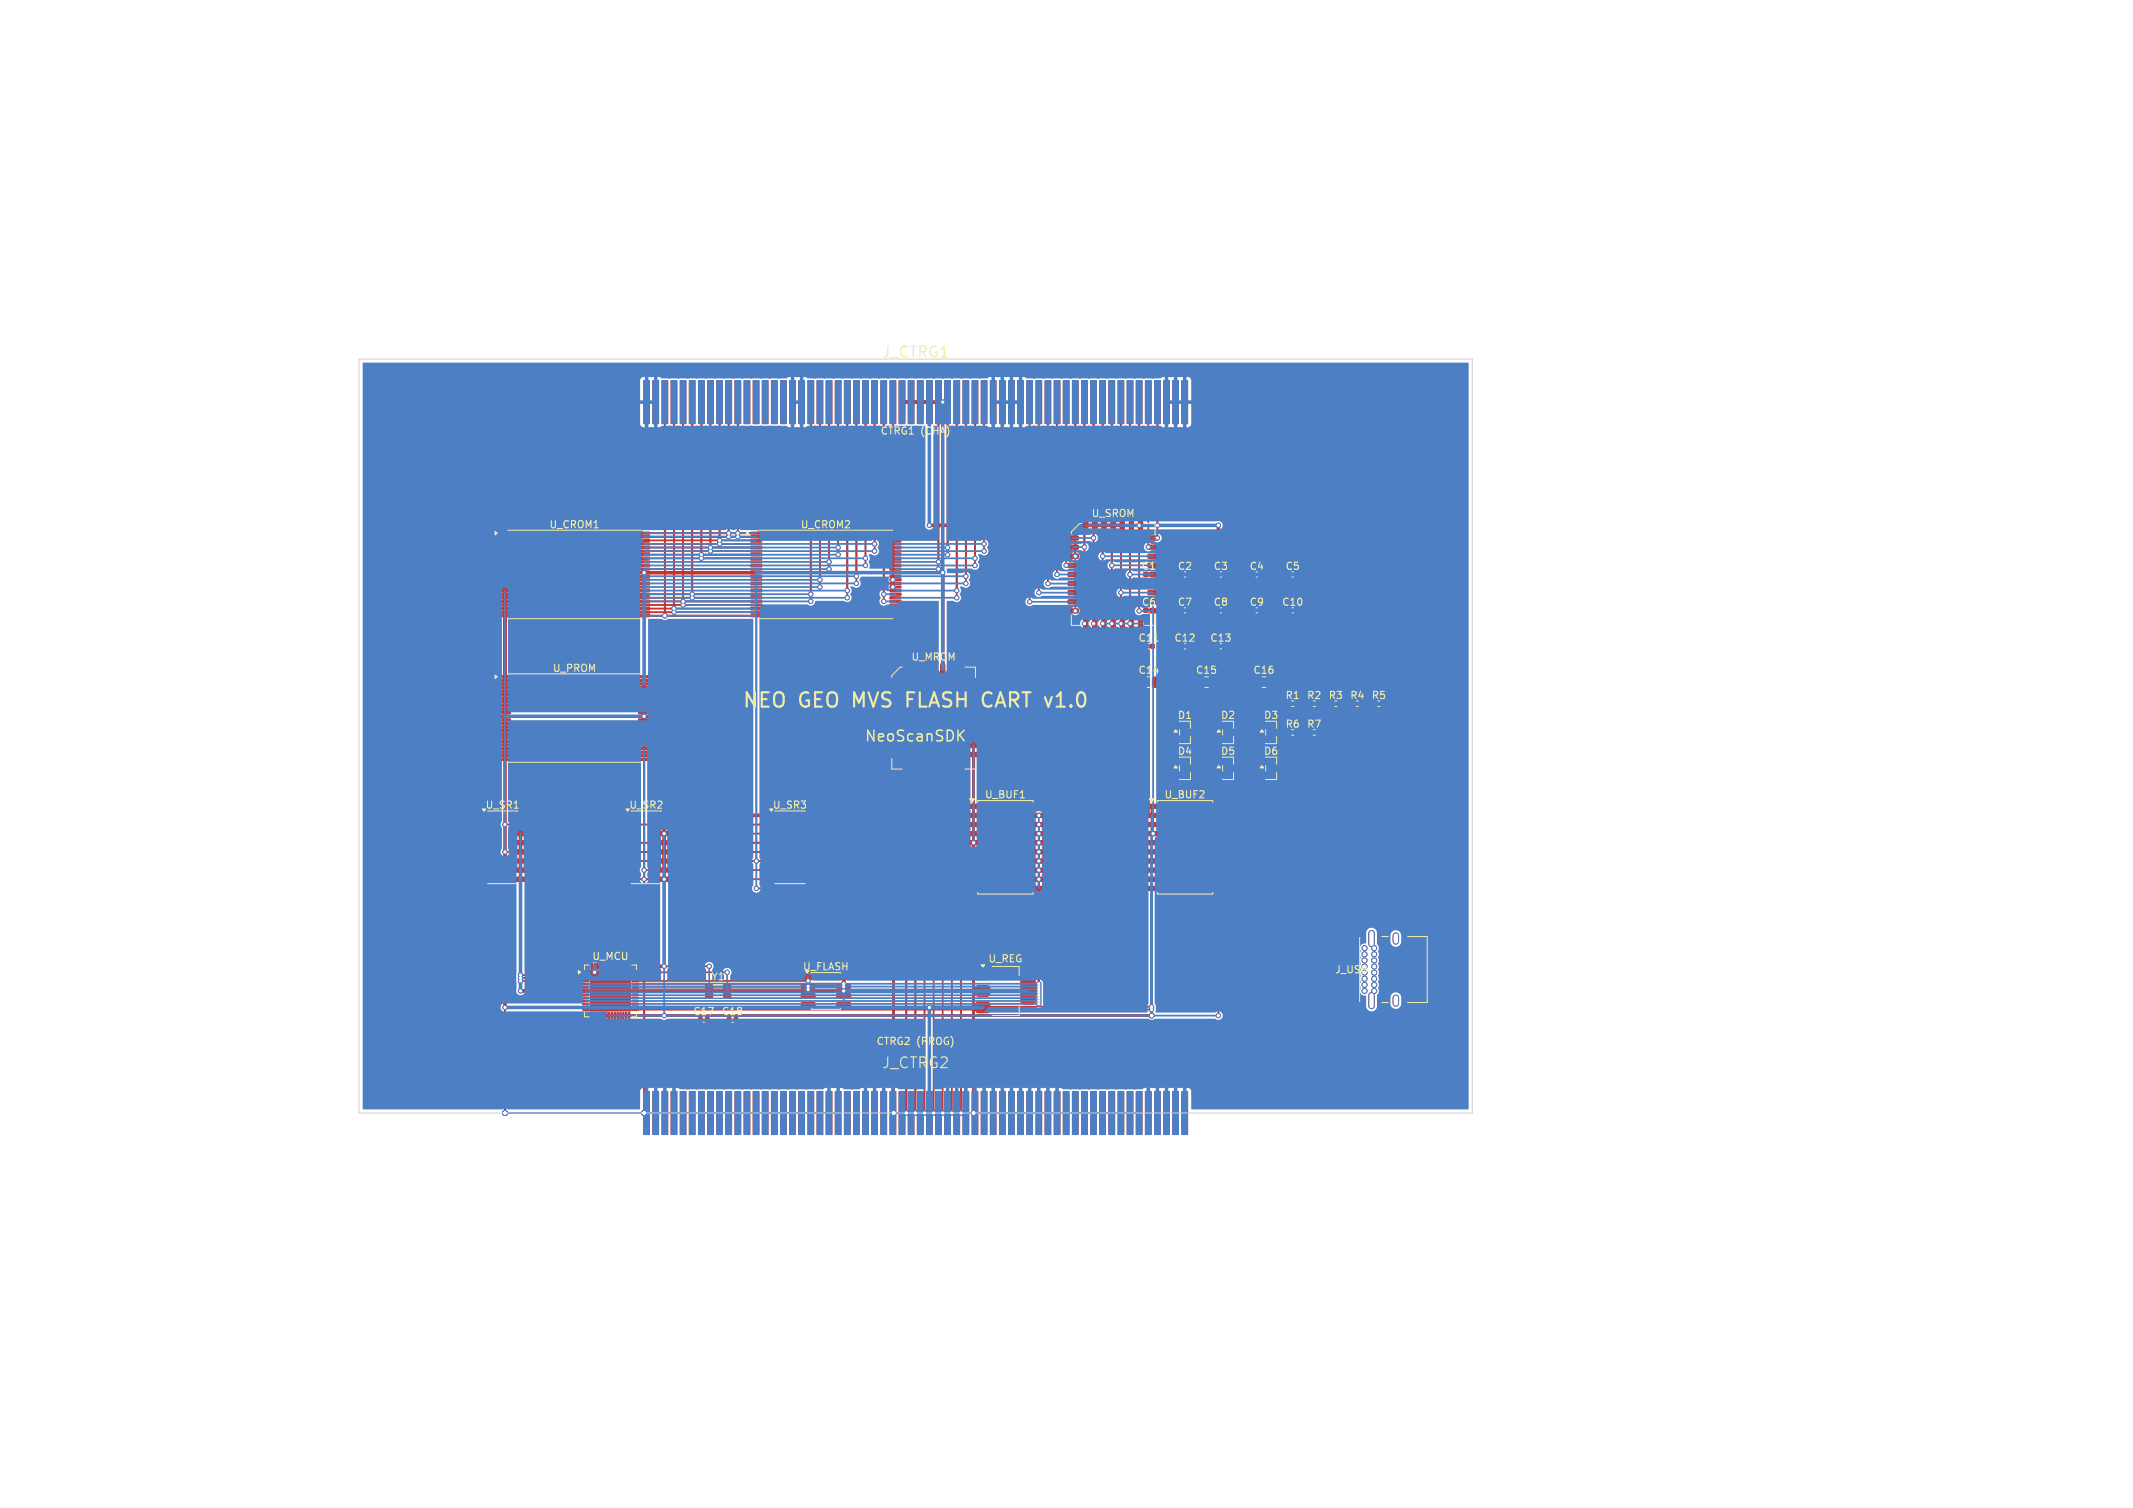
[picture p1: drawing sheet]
<svg xmlns="http://www.w3.org/2000/svg" width="297mm" height="210mm" viewBox="0 0 297 210" stroke-linecap="round" stroke-linejoin="round" font-family="sans-serif">
<defs><g id="words">
<g font-size="2.8" fill="#f2eda1">
<text x="103.2" y="99">NEO</text>
<text x="111.3" y="99">GEO MVS</text>
<text x="127.1" y="99">FLASH</text>
<text x="138.2" y="99">CART v1.0</text>
</g>
<g font-size="2.1" fill="#f2eda1">
<text x="122.7" y="50">J_CTRG1</text>
<text x="120.3" y="103.5">NeoScanSDK</text>
<text x="122.7" y="149">J_CTRG2</text>
</g>
<g font-size="1.4" fill="#f2eda1">
<text x="122.5" y="60.7">CTRG1</text>
<text x="128.2" y="60.7">(CHA)</text>
<text x="76.4" y="73.8">U_CROM1</text>
<text x="111.4" y="73.8">U_CROM2</text>
<text x="151.9" y="72.2">U_SROM</text>
<text x="158.9" y="79.6">C1</text>
<text x="163.9" y="79.6">C2</text>
<text x="168.9" y="79.6">C3</text>
<text x="173.9" y="79.6">C4</text>
<text x="178.9" y="79.6">C5</text>
<text x="158.4" y="89.6">C11</text>
<text x="158.9" y="84.6">C6</text>
<text x="163.4" y="89.6">C12</text>
<text x="163.9" y="84.6">C7</text>
<text x="168.4" y="89.6">C13</text>
<text x="168.9" y="84.6">C8</text>
<text x="173.9" y="84.6">C9</text>
<text x="178.4" y="84.6">C10</text>
<text x="76.9" y="93.8">U_PROM</text>
<text x="126.8" y="92.2">U_MROM</text>
<text x="158.4" y="94">C14</text>
<text x="166.4" y="94">C15</text>
<text x="174.4" y="94">C16</text>
<text x="163.9" y="100.3">D1</text>
<text x="169.9" y="100.3">D2</text>
<text x="175.9" y="100.3">D3</text>
<text x="178.9" y="97.6">R1</text>
<text x="178.9" y="101.6">R6</text>
<text x="181.9" y="101.6">R7</text>
<text x="181.9" y="97.6">R2</text>
<text x="184.9" y="97.6">R3</text>
<text x="187.9" y="97.6">R4</text>
<text x="190.9" y="97.6">R5</text>
<text x="163.9" y="105.3">D4</text>
<text x="169.9" y="105.3">D5</text>
<text x="175.9" y="105.3">D6</text>
<text x="67.5" y="112.8">U_SR1</text>
<text x="87.5" y="112.8">U_SR2</text>
<text x="107.5" y="112.8">U_SR3</text>
<text x="137" y="111.4">U_BUF1</text>
<text x="162" y="111.4">U_BUF2</text>
<text x="82.4" y="133.9">U_MCU</text>
<text x="99" y="136.7">Y1</text>
<text x="111.7" y="135.3">U_FLASH</text>
<text x="137.5" y="134.2">U_REG</text>
<text x="96.4" y="141.6">C17</text>
<text x="100.4" y="141.6">C18</text>
<text x="121.9" y="145.7">CTRG2</text>
<text x="127.7" y="145.7">(PROG)</text>
</g>
<text font-size="1.4" fill="#fff" x="185.8" y="135.8">J_USB</text>
</g></defs>
<g fill="#c83434" stroke="#c83434" stroke-width=".14">
<path d="M134.4 112h1.9l.1 .5-.2 .1h-1.8l-.1-.2z"/>
<path d="M134.4 113.3h1.9l.1 .5-.2 .1-1.8-.1-.1-.1z"/>
<path d="M134.4 114.6l1.9-.1 .1 .5-.2 .1h-1.8l-.1-.1z"/>
<path d="M134.4 115.8h1.9l.1 .5-.2 .1h-1.8l-.1-.2z"/>
<path d="M134.4 117.1h1.9l.1 .5-.2 .1h-1.8l-.1-.2z"/>
<path d="M134.4 118.4l1.9-.1 .1 .5-.2 .1h-1.8l-.1-.1z"/>
<path d="M134.4 119.6h1.9l.1 .5-.2 .1h-1.8l-.1-.1z"/>
<path d="M134.4 120.9h1.9l.1 .5-.2 .1h-1.8l-.1-.2z"/>
<path d="M134.4 122.2h1.9l.1 .5h-.2h-1.8l-.1-.1z"/>
<path d="M134.4 123.5l1.9-.1 .1 .5-.2 .1h-1.8l-.1-.1z"/>
<path d="M143.7 123.5l1.9-.1 .1 .5-.2 .1h-1.8l-.1-.1z"/>
<path d="M143.7 122.2h1.9l.1 .5h-.2h-1.8l-.1-.1z"/>
<path d="M143.7 120.9h1.9l.1 .5-.2 .1h-1.8l-.1-.2z"/>
<path d="M143.7 119.6h1.9l.1 .5-.2 .1h-1.8l-.1-.1z"/>
<path d="M143.7 118.4l1.9-.1 .1 .5-.2 .1h-1.8l-.1-.1z"/>
<path d="M143.7 117.1h1.9l.1 .5-.2 .1h-1.8l-.1-.2z"/>
<path d="M143.7 115.8h1.9l.1 .5-.2 .1h-1.8l-.1-.2z"/>
<path d="M143.7 114.6l1.9-.1 .1 .5-.2 .1h-1.8l-.1-.1z"/>
<path d="M143.7 113.3h1.9l.1 .5-.2 .1-1.8-.1-.1-.1z"/>
<path d="M143.7 112h1.9l.1 .5-.2 .1h-1.8l-.1-.2z"/>
<path d="M169.3 89.7h.5v.6h-.5z"/>
<path d="M170.2 89.7h.5v.6h-.5z"/>
<path d="M164.3 89.7h.5v.6h-.5z"/>
<path d="M165.2 89.7h.5v.6h-.5z"/>
<path d="M81.1 135.3h.8l.1 .2h-.8z"/>
<path d="M81.1 135.7h.8l.1 .2h-.8z"/>
<path d="M81.1 136.1h.8l.1 .2h-.8z"/>
<path d="M81.1 136.5h.8l.1 .2h-.8z"/>
<path d="M81.1 136.9h.8l.1 .2h-.8z"/>
<path d="M81.1 137.3h.8l.1 .2h-.8z"/>
<path d="M81.1 137.7h.8l.1 .2h-.8z"/>
<path d="M81.1 138.1h.8l.1 .2h-.8z"/>
<path d="M81.1 138.5h.8l.1 .2h-.8z"/>
<path d="M81.1 138.9h.8l.1 .2h-.8z"/>
<path d="M81.1 139.3h.8l.1 .2h-.8z"/>
<path d="M81.1 139.7h.8l.1 .2h-.8z"/>
<path d="M81.1 140.1h.8l.1 .2h-.8z"/>
<path d="M81.1 140.5h.8l.1 .2h-.8z"/>
<path d="M82.3 141l.2 .1v.8l-.2-.1z"/>
<path d="M82.7 141l.2 .1-.1 .8-.1-.1z"/>
<path d="M83.1 141l.2 .1-.1 .8-.1-.1z"/>
<path d="M83.5 141l.2 .1-.1 .8-.1-.1z"/>
<path d="M83.9 141l.2 .1-.1 .8-.1-.1z"/>
<path d="M84.3 141l.2 .1-.1 .8-.1-.1z"/>
<path d="M84.7 141l.2 .1-.1 .8-.1-.1z"/>
<path d="M85.1 141l.2 .1-.1 .8-.1-.1z"/>
<path d="M85.5 141l.2 .1-.1 .8-.1-.1z"/>
<path d="M85.9 141l.2 .1-.1 .8-.1-.1z"/>
<path d="M86.3 141l.2 .1-.1 .8-.1-.1z"/>
<path d="M86.7 141l.2 .1v.8l-.2-.1z"/>
<path d="M87.1 141l.2 .1v.8l-.2-.1z"/>
<path d="M87.5 141l.2 .1v.8l-.2-.1z"/>
<path d="M88 140.5h.8l.1 .2h-.8z"/>
<path d="M88 140.1h.8l.1 .2h-.8z"/>
<path d="M88 139.7h.8l.1 .2h-.8z"/>
<path d="M88 139.3h.8l.1 .2h-.8z"/>
<path d="M88 138.9h.8l.1 .2h-.8z"/>
<path d="M88 138.5h.8l.1 .2h-.8z"/>
<path d="M88 138.1h.8l.1 .2h-.8z"/>
<path d="M88 137.7h.8l.1 .2h-.8z"/>
<path d="M88 137.3h.8l.1 .2h-.8z"/>
<path d="M88 136.9h.8l.1 .2h-.8z"/>
<path d="M88 136.5h.8l.1 .2h-.8z"/>
<path d="M88 136.1h.8l.1 .2h-.8z"/>
<path d="M88 135.7h.8l.1 .2h-.8z"/>
<path d="M88 135.3h.8l.1 .2h-.8z"/>
<path d="M87.5 134.1l.2 .1v.8h-.2z"/>
<path d="M87.1 134.1l.2 .1v.8h-.2z"/>
<path d="M86.7 134.1l.2 .1v.8h-.2z"/>
<path d="M86.3 134.1l.2 .1-.1 .8h-.1z"/>
<path d="M85.9 134.1l.2 .1-.1 .8h-.1z"/>
<path d="M85.5 134.1l.2 .1-.1 .8h-.1z"/>
<path d="M85.1 134.1l.2 .1-.1 .8h-.1z"/>
<path d="M84.7 134.1l.2 .1-.1 .8h-.1z"/>
<path d="M84.3 134.1l.2 .1-.1 .8h-.1z"/>
<path d="M83.9 134.1l.2 .1-.1 .8h-.1z"/>
<path d="M83.5 134.1l.2 .1-.1 .8h-.1z"/>
<path d="M83.1 134.1l.2 .1-.1 .8h-.1z"/>
<path d="M82.7 134.1l.2 .1-.1 .8h-.1z"/>
<path d="M82.3 134.1l.2 .1v.8h-.2z"/>
<path d="M82.2 135.2h5.6v5.6h-5.6z"/>
<path d="M169.4 105.8h1.3l.1 .5-.2 .1-1.2-.1-.1-.1z"/>
<path d="M169.4 107.7h1.3l.1 .5-.2 .1-1.2-.1-.1-.1z"/>
<path d="M171.2 106.7h1.4l.1 .5-.2 .1h-1.2l-.1-.1z"/>
<path d="M135.9 135.1l.3-.1h1.5l.1 .3v1l-.3 .2-1.5-.1-.1-.3z"/>
<path d="M135.9 137.4l.3-.1h1.5l.1 .3v1l-.3 .2-1.5-.1-.1-.3z"/>
<path d="M142.3 136.2l.2-.1h1.1l.3 .1 .2 .2v3v.2l-.2 .2-1.4 .1-.3-.3-.1-3z"/>
<path d="M135.9 139.7l.3-.1h1.5l.1 .3v1l-.3 .2-1.5-.1-.1-.3z"/>
<path d="M179.3 97.7h.4v.6h-.4z"/>
<path d="M180.3 97.7h.4v.6h-.4z"/>
<path d="M188.3 97.7h.4v.6h-.4z"/>
<path d="M189.3 97.7h.4v.6h-.4z"/>
<path d="M159.4 112h1.9l.1 .5-.2 .1h-1.8l-.1-.2z"/>
<path d="M159.4 113.3h1.9l.1 .5-.2 .1-1.8-.1-.1-.1z"/>
<path d="M159.4 114.6l1.9-.1 .1 .5-.2 .1h-1.8l-.1-.1z"/>
<path d="M159.4 115.8h1.9l.1 .5-.2 .1h-1.8l-.1-.2z"/>
<path d="M159.4 117.1h1.9l.1 .5-.2 .1h-1.8l-.1-.2z"/>
<path d="M159.4 118.4l1.9-.1 .1 .5-.2 .1h-1.8l-.1-.1z"/>
<path d="M159.4 119.6h1.9l.1 .5-.2 .1h-1.8l-.1-.1z"/>
<path d="M159.4 120.9h1.9l.1 .5-.2 .1h-1.8l-.1-.2z"/>
<path d="M159.4 122.2h1.9l.1 .5h-.2h-1.8l-.1-.1z"/>
<path d="M159.4 123.5l1.9-.1 .1 .5-.2 .1h-1.8l-.1-.1z"/>
<path d="M168.7 123.5l1.9-.1 .1 .5-.2 .1h-1.8l-.1-.1z"/>
<path d="M168.7 122.2h1.9l.1 .5h-.2h-1.8l-.1-.1z"/>
<path d="M168.7 120.9h1.9l.1 .5-.2 .1h-1.8l-.1-.2z"/>
<path d="M168.7 119.6h1.9l.1 .5-.2 .1h-1.8l-.1-.1z"/>
<path d="M168.7 118.4l1.9-.1 .1 .5-.2 .1h-1.8l-.1-.1z"/>
<path d="M168.7 117.1h1.9l.1 .5-.2 .1h-1.8l-.1-.2z"/>
<path d="M168.7 115.8h1.9l.1 .5-.2 .1h-1.8l-.1-.2z"/>
<path d="M168.7 114.6l1.9-.1 .1 .5-.2 .1h-1.8l-.1-.1z"/>
<path d="M168.7 113.3h1.9l.1 .5-.2 .1-1.8-.1-.1-.1z"/>
<path d="M168.7 112h1.9l.1 .5-.2 .1h-1.8l-.1-.2z"/>
<path d="M179.3 79.7h.5v.6h-.5z"/>
<path d="M180.2 79.7h.5v.6h-.5z"/>
<path d="M159.3 89.7h.5v.6h-.5z"/>
<path d="M160.2 89.7h.5v.6h-.5z"/>
<path d="M169.4 100.8h1.3l.1 .5-.2 .1-1.2-.1-.1-.1z"/>
<path d="M169.4 102.7h1.3l.1 .5-.2 .1-1.2-.1-.1-.1z"/>
<path d="M171.2 101.7h1.4l.1 .5-.2 .1h-1.2l-.1-.1z"/>
<path d="M174.3 84.7h.5v.6h-.5z"/>
<path d="M175.2 84.7h.5v.6h-.5z"/>
<path d="M101.3 141.7h.5v.6h-.5z"/>
<path d="M102.2 141.7h.5v.6h-.5z"/>
<path d="M166.6 94.3h.7l.2 .1 .1 1.1-.2 .2h-.6l-.2-.1z"/>
<path d="M168.5 94.3h.7l.2 .1 .1 1.1-.2 .2h-.6l-.2-.1z"/>
<path d="M69.5 94.1h1.5l.1 .2-.1 .1h-1.4z"/>
<path d="M69.5 94.6h1.5l.1 .2-.1 .1h-1.4z"/>
<path d="M69.5 95.1h1.5l.1 .2-.1 .1h-1.4z"/>
<path d="M69.5 95.6h1.5l.1 .2-.1 .1h-1.4z"/>
<path d="M69.5 96.1h1.5l.1 .2-.1 .1h-1.4z"/>
<path d="M69.5 96.6h1.5l.1 .2-.1 .1h-1.4z"/>
<path d="M69.5 97.1h1.5l.1 .2-.1 .1h-1.4z"/>
<path d="M69.5 97.6h1.5l.1 .2-.1 .1h-1.4z"/>
<path d="M69.5 98.1h1.5l.1 .2-.1 .1h-1.4z"/>
<path d="M69.5 98.6h1.5l.1 .2-.1 .1h-1.4z"/>
<path d="M69.5 99.1h1.5l.1 .2-.1 .1h-1.4z"/>
<path d="M69.5 99.6h1.5l.1 .2-.1 .1h-1.4z"/>
<path d="M69.5 100.1h1.5l.1 .2-.1 .1h-1.4z"/>
<path d="M69.5 100.6h1.5l.1 .2-.1 .1h-1.4z"/>
<path d="M69.5 101.1h1.5l.1 .2-.1 .1h-1.4z"/>
<path d="M69.5 101.6h1.5l.1 .2-.1 .1h-1.4z"/>
<path d="M69.5 102.1h1.5l.1 .2-.1 .1h-1.4z"/>
<path d="M69.5 102.6h1.5l.1 .2-.1 .1h-1.4z"/>
<path d="M69.5 103.1h1.5l.1 .2-.1 .1h-1.4z"/>
<path d="M69.5 103.6h1.5l.1 .2-.1 .1h-1.4z"/>
<path d="M69.5 104.1h1.5l.1 .2-.1 .1h-1.4z"/>
<path d="M69.5 104.6h1.5l.1 .2-.1 .1h-1.4z"/>
<path d="M69.5 105.1h1.5l.1 .2-.1 .1h-1.4z"/>
<path d="M69.5 105.6h1.5l.1 .2-.1 .1h-1.4z"/>
<path d="M88.9 105.6h1.5l.1 .2-.1 .1h-1.4z"/>
<path d="M88.9 105.1h1.5l.1 .2-.1 .1h-1.4z"/>
<path d="M88.9 104.6h1.5l.1 .2-.1 .1h-1.4z"/>
<path d="M88.9 104.1h1.5l.1 .2-.1 .1h-1.4z"/>
<path d="M88.9 103.6h1.5l.1 .2-.1 .1h-1.4z"/>
<path d="M88.9 103.1h1.5l.1 .2-.1 .1h-1.4z"/>
<path d="M88.9 102.6h1.5l.1 .2-.1 .1h-1.4z"/>
<path d="M88.9 102.1h1.5l.1 .2-.1 .1h-1.4z"/>
<path d="M88.9 101.6h1.5l.1 .2-.1 .1h-1.4z"/>
<path d="M88.9 101.1h1.5l.1 .2-.1 .1h-1.4z"/>
<path d="M88.9 100.6h1.5l.1 .2-.1 .1h-1.4z"/>
<path d="M88.9 100.1h1.5l.1 .2-.1 .1h-1.4z"/>
<path d="M88.9 99.6h1.5l.1 .2-.1 .1h-1.4z"/>
<path d="M88.9 99.1h1.5l.1 .2-.1 .1h-1.4z"/>
<path d="M88.9 98.6h1.5l.1 .2-.1 .1h-1.4z"/>
<path d="M88.9 98.1h1.5l.1 .2-.1 .1h-1.4z"/>
<path d="M88.9 97.6h1.5l.1 .2-.1 .1h-1.4z"/>
<path d="M88.9 97.1h1.5l.1 .2-.1 .1h-1.4z"/>
<path d="M88.9 96.6h1.5l.1 .2-.1 .1h-1.4z"/>
<path d="M88.9 96.1h1.5l.1 .2-.1 .1h-1.4z"/>
<path d="M88.9 95.6h1.5l.1 .2-.1 .1h-1.4z"/>
<path d="M88.9 95.1h1.5l.1 .2-.1 .1h-1.4z"/>
<path d="M88.9 94.6h1.5l.1 .2-.1 .1h-1.4z"/>
<path d="M88.9 94.1h1.5l.1 .2-.1 .1h-1.4z"/>
<path d="M175.4 100.8h1.3l.1 .5-.2 .1-1.2-.1-.1-.1z"/>
<path d="M175.4 102.7h1.3l.1 .5-.2 .1-1.2-.1-.1-.1z"/>
<path d="M177.2 101.7h1.4l.1 .5-.2 .1h-1.2l-.1-.1z"/>
<path d="M106.6 113.3h1.8l.1 .5-.2 .1-1.7-.1v-.1z"/>
<path d="M106.6 114.6l1.8-.1 .1 .5-.2 .1h-1.7v-.1z"/>
<path d="M106.6 115.8h1.8l.1 .5-.2 .1h-1.7v-.2z"/>
<path d="M106.6 117.1h1.8l.1 .5-.2 .1h-1.7v-.2z"/>
<path d="M106.6 118.4l1.8-.1 .1 .5-.2 .1h-1.7v-.1z"/>
<path d="M106.6 119.6h1.8l.1 .5-.2 .1h-1.7v-.1z"/>
<path d="M106.6 120.9h1.8l.1 .5-.2 .1h-1.7v-.2z"/>
<path d="M106.6 122.2h1.8l.1 .5h-.2h-1.7v-.1z"/>
<path d="M111.5 122.2h1.9v.5h-.1h-1.7l-.1-.1z"/>
<path d="M111.5 120.9h1.9v.5l-.1 .1h-1.7l-.1-.2z"/>
<path d="M111.5 119.6h1.9v.5l-.1 .1h-1.7l-.1-.1z"/>
<path d="M111.5 118.4l1.9-.1v.5l-.1 .1h-1.7l-.1-.1z"/>
<path d="M111.5 117.1h1.9v.5l-.1 .1h-1.7l-.1-.2z"/>
<path d="M111.5 115.8h1.9v.5l-.1 .1h-1.7l-.1-.2z"/>
<path d="M111.5 114.6l1.9-.1v.5l-.1 .1h-1.7l-.1-.1z"/>
<path d="M111.5 113.3h1.9v.5l-.1 .1-1.7-.1-.1-.1z"/>
<path d="M179.3 101.7h.4v.6h-.4z"/>
<path d="M180.3 101.7h.4v.6h-.4z"/>
<path d="M169.3 79.7h.5v.6h-.5z"/>
<path d="M170.2 79.7h.5v.6h-.5z"/>
<path d="M163.4 100.8h1.3l.1 .5-.1 .1-1.3-.1-.1-.1z"/>
<path d="M163.4 102.7h1.3l.1 .5-.1 .1-1.3-.1-.1-.1z"/>
<path d="M165.2 101.7h1.4l.1 .5-.2 .1h-1.2l-.1-.1z"/>
<path d="M175.4 105.8h1.3l.1 .5-.2 .1-1.2-.1-.1-.1z"/>
<path d="M175.4 107.7h1.3l.1 .5-.2 .1-1.2-.1-.1-.1z"/>
<path d="M177.2 106.7h1.4l.1 .5-.2 .1h-1.2l-.1-.1z"/>
<path d="M169.3 84.7h.5v.6h-.5z"/>
<path d="M170.2 84.7h.5v.6h-.5z"/>
<path d="M111.6 135.8h1.8l.1 .5-.2 .1h-1.7v-.2z"/>
<path d="M111.6 137.1h1.8l.1 .5-.2 .1h-1.7v-.2z"/>
<path d="M111.6 138.4l1.8-.1 .1 .5-.2 .1h-1.7v-.1z"/>
<path d="M111.6 139.6h1.8l.1 .5-.2 .1h-1.7v-.1z"/>
<path d="M116.5 139.6h1.9v.5l-.1 .1h-1.7l-.1-.1z"/>
<path d="M116.5 138.4l1.9-.1v.5l-.1 .1h-1.7l-.1-.1z"/>
<path d="M116.5 137.1h1.9v.5l-.1 .1h-1.7l-.1-.2z"/>
<path d="M116.5 135.8h1.9v.5l-.1 .1h-1.7l-.1-.2z"/>
<path d="M182.3 101.7h.4v.6h-.4z"/>
<path d="M183.3 101.7h.4v.6h-.4z"/>
<path d="M129.7 92.5l.4-.1 .2 .1v1.3l-.1 .1-.5-.1z"/>
<path d="M128.5 92.5l.4-.1 .1 .1v1.3l-.1 .1-.5-.1z"/>
<path d="M127.2 92.5l.4-.1 .1 .1 .1 1.3-.1 .1-.5-.1z"/>
<path d="M125.9 92.5l.4-.1 .2 .1v1.3l-.1 .1-.5-.1z"/>
<path d="M123.7 94.7l1.4-.1 .1 .5-.2 .1h-1.2l-.1-.1z"/>
<path d="M123.7 95.9h1.4l.1 .5-.2 .1h-1.2l-.1-.2z"/>
<path d="M123.7 99.7h1.4l.1 .5-.2 .1h-1.2l-.1-.1z"/>
<path d="M123.7 101h1.4l.1 .5-.2 .1h-1.2l-.1-.2z"/>
<path d="M123.7 104.8h1.4l.1 .5-.2 .1h-1.2l-.1-.2z"/>
<path d="M125.9 106.1h.4l.2 .1v1.2l-.1 .2-.5-.1z"/>
<path d="M127.2 106.1h.4l.1 .1 .1 1.2-.1 .2-.5-.1z"/>
<path d="M128.5 106.1h.4l.1 .1v1.2l-.1 .2-.5-.1z"/>
<path d="M129.7 106.1h.4l.2 .1v1.2l-.1 .2-.5-.1z"/>
<path d="M131 106.1h.4l.2 .1v1.2l-.1 .2-.5-.1z"/>
<path d="M132.3 106.1h.4l.1 .1v1.2l-.1 .2-.4-.1z"/>
<path d="M133.6 106.1h.4l.1 .1v1.2l-.1 .2-.5-.1z"/>
<path d="M134.9 104.8h1.3l.1 .5-.1 .1h-1.3l-.1-.2z"/>
<path d="M134.9 103.6l1.3-.1 .1 .5-.1 .1h-1.3l-.1-.1z"/>
<path d="M134.9 102.3h1.3l.1 .4-.1 .1h-1.3l-.1-.1z"/>
<path d="M134.9 101h1.3l.1 .5-.1 .1h-1.3l-.1-.2z"/>
<path d="M134.9 99.7h1.3l.1 .5-.1 .1h-1.3l-.1-.1z"/>
<path d="M134.9 95.9h1.3l.1 .5-.1 .1h-1.3l-.1-.2z"/>
<path d="M134.9 94.7l1.3-.1 .1 .5-.1 .1h-1.3l-.1-.1z"/>
<path d="M133.6 92.5l.4-.1 .1 .1v1.3l-.1 .1-.5-.1z"/>
<path d="M132.3 92.5l.4-.1 .1 .1v1.3l-.1 .1-.4-.1z"/>
<path d="M131 92.5l.4-.1 .2 .1v1.3l-.1 .1-.5-.1z"/>
<path d="M163.4 105.8h1.3l.1 .5-.1 .1-1.3-.1-.1-.1z"/>
<path d="M163.4 107.7h1.3l.1 .5-.1 .1-1.3-.1-.1-.1z"/>
<path d="M165.2 106.7h1.4l.1 .5-.2 .1h-1.2l-.1-.1z"/>
<path d="M66.6 113.3h1.8l.1 .5-.2 .1-1.7-.1-.1-.1z"/>
<path d="M66.6 114.6l1.8-.1 .1 .5-.2 .1h-1.7l-.1-.1z"/>
<path d="M66.6 115.8h1.8l.1 .5-.2 .1h-1.7l-.1-.2z"/>
<path d="M66.6 117.1h1.8l.1 .5-.2 .1h-1.7l-.1-.2z"/>
<path d="M66.6 118.4l1.8-.1 .1 .5-.2 .1h-1.7l-.1-.1z"/>
<path d="M66.6 119.6h1.8l.1 .5-.2 .1h-1.7l-.1-.1z"/>
<path d="M66.6 120.9h1.8l.1 .5-.2 .1h-1.7l-.1-.2z"/>
<path d="M66.6 122.2h1.8l.1 .5h-.2h-1.7l-.1-.1z"/>
<path d="M71.5 122.2h1.9v.5h-.1h-1.7l-.1-.1z"/>
<path d="M71.5 120.9h1.9v.5l-.1 .1h-1.7l-.1-.2z"/>
<path d="M71.5 119.6h1.9v.5l-.1 .1h-1.7l-.1-.1z"/>
<path d="M71.5 118.4l1.9-.1v.5l-.1 .1h-1.7l-.1-.1z"/>
<path d="M71.5 117.1h1.9v.5l-.1 .1h-1.7l-.1-.2z"/>
<path d="M71.5 115.8h1.9v.5l-.1 .1h-1.7l-.1-.2z"/>
<path d="M71.5 114.6l1.9-.1v.5l-.1 .1h-1.7l-.1-.1z"/>
<path d="M71.5 113.3h1.9v.5l-.1 .1-1.7-.1-.1-.1z"/>
<path d="M89.6 152h.8v6h-.8z"/>
<path d="M90.9 152h.8v6h-.8z"/>
<path d="M92.2 152h.8v6h-.8z"/>
<path d="M93.4 152h.8v6h-.8z"/>
<path d="M94.7 152h.8v6h-.8z"/>
<path d="M96 152h.8v6h-.8z"/>
<path d="M97.3 152h.8v6h-.8z"/>
<path d="M98.5 152h.8v6h-.8z"/>
<path d="M99.8 152h.8v6h-.8z"/>
<path d="M101.1 152h.8v6h-.8z"/>
<path d="M102.3 152h.8v6h-.8z"/>
<path d="M103.6 152h.8v6h-.8z"/>
<path d="M104.9 152h.8v6h-.8z"/>
<path d="M106.1 152h.8v6h-.8z"/>
<path d="M107.4 152h.8v6h-.8z"/>
<path d="M108.7 152h.8v6h-.8z"/>
<path d="M110 152h.8v6h-.8z"/>
<path d="M111.2 152h.8v6h-.8z"/>
<path d="M112.5 152h.8v6h-.8z"/>
<path d="M113.8 152h.8v6h-.8z"/>
<path d="M115 152h.8v6h-.8z"/>
<path d="M116.3 152h.8v6h-.8z"/>
<path d="M117.6 152h.8v6h-.8z"/>
<path d="M118.8 152h.8v6h-.8z"/>
<path d="M120.1 152h.8v6h-.8z"/>
<path d="M121.4 152h.8v6h-.8z"/>
<path d="M122.7 152h.8v6h-.8z"/>
<path d="M123.9 152h.8v6h-.8z"/>
<path d="M125.2 152h.8v6h-.8z"/>
<path d="M126.5 152h.8v6h-.8z"/>
<path d="M127.7 152h.8v6h-.8z"/>
<path d="M129 152h.8v6h-.8z"/>
<path d="M130.3 152h.8v6h-.8z"/>
<path d="M131.5 152h.8v6h-.8z"/>
<path d="M132.8 152h.8v6h-.8z"/>
<path d="M134.1 152h.8v6h-.8z"/>
<path d="M135.4 152h.8v6h-.8z"/>
<path d="M136.6 152h.8v6h-.8z"/>
<path d="M137.9 152h.8v6h-.8z"/>
<path d="M139.2 152h.8v6h-.8z"/>
<path d="M140.4 152h.8v6h-.8z"/>
<path d="M141.7 152h.8v6h-.8z"/>
<path d="M143 152h.8v6h-.8z"/>
<path d="M144.2 152h.8v6h-.8z"/>
<path d="M145.5 152h.8v6h-.8z"/>
<path d="M146.8 152h.8v6h-.8z"/>
<path d="M148.1 152h.8v6h-.8z"/>
<path d="M149.3 152h.8v6h-.8z"/>
<path d="M150.6 152h.8v6h-.8z"/>
<path d="M151.9 152h.8v6h-.8z"/>
<path d="M153.1 152h.8v6h-.8z"/>
<path d="M154.4 152h.8v6h-.8z"/>
<path d="M155.7 152h.8v6h-.8z"/>
<path d="M156.9 152h.8v6h-.8z"/>
<path d="M158.2 152h.8v6h-.8z"/>
<path d="M159.5 152h.8v6h-.8z"/>
<path d="M160.8 152h.8v6h-.8z"/>
<path d="M162 152h.8v6h-.8z"/>
<path d="M163.3 152h.8v6h-.8z"/>
<path d="M164.6 152h.8v6h-.8z"/>
<path d="M97.3 141.7h.5v.6h-.5z"/>
<path d="M98.2 141.7h.5v.6h-.5z"/>
<path d="M89.6 53h.8v6h-.8z"/>
<path d="M90.9 53h.8v6h-.8z"/>
<path d="M92.2 53h.8v6h-.8z"/>
<path d="M93.4 53h.8v6h-.8z"/>
<path d="M94.7 53h.8v6h-.8z"/>
<path d="M96 53h.8v6h-.8z"/>
<path d="M97.3 53h.8v6h-.8z"/>
<path d="M98.5 53h.8v6h-.8z"/>
<path d="M99.8 53h.8v6h-.8z"/>
<path d="M101.1 53h.8v6h-.8z"/>
<path d="M102.3 53h.8v6h-.8z"/>
<path d="M103.6 53h.8v6h-.8z"/>
<path d="M104.9 53h.8v6h-.8z"/>
<path d="M106.1 53h.8v6h-.8z"/>
<path d="M107.4 53h.8v6h-.8z"/>
<path d="M108.7 53h.8v6h-.8z"/>
<path d="M110 53h.8v6h-.8z"/>
<path d="M111.2 53h.8v6h-.8z"/>
<path d="M112.5 53h.8v6h-.8z"/>
<path d="M113.8 53h.8v6h-.8z"/>
<path d="M115 53h.8v6h-.8z"/>
<path d="M116.3 53h.8v6h-.8z"/>
<path d="M117.6 53h.8v6h-.8z"/>
<path d="M118.8 53h.8v6h-.8z"/>
<path d="M120.1 53h.8v6h-.8z"/>
<path d="M121.4 53h.8v6h-.8z"/>
<path d="M122.7 53h.8v6h-.8z"/>
<path d="M123.9 53h.8v6h-.8z"/>
<path d="M125.2 53h.8v6h-.8z"/>
<path d="M126.5 53h.8v6h-.8z"/>
<path d="M127.7 53h.8v6h-.8z"/>
<path d="M129 53h.8v6h-.8z"/>
<path d="M130.3 53h.8v6h-.8z"/>
<path d="M131.5 53h.8v6h-.8z"/>
<path d="M132.8 53h.8v6h-.8z"/>
<path d="M134.1 53h.8v6h-.8z"/>
<path d="M135.4 53h.8v6h-.8z"/>
<path d="M136.6 53h.8v6h-.8z"/>
<path d="M137.9 53h.8v6h-.8z"/>
<path d="M139.2 53h.8v6h-.8z"/>
<path d="M140.4 53h.8v6h-.8z"/>
<path d="M141.7 53h.8v6h-.8z"/>
<path d="M143 53h.8v6h-.8z"/>
<path d="M144.2 53h.8v6h-.8z"/>
<path d="M145.5 53h.8v6h-.8z"/>
<path d="M146.8 53h.8v6h-.8z"/>
<path d="M148.1 53h.8v6h-.8z"/>
<path d="M149.3 53h.8v6h-.8z"/>
<path d="M150.6 53h.8v6h-.8z"/>
<path d="M151.9 53h.8v6h-.8z"/>
<path d="M153.1 53h.8v6h-.8z"/>
<path d="M154.4 53h.8v6h-.8z"/>
<path d="M155.7 53h.8v6h-.8z"/>
<path d="M156.9 53h.8v6h-.8z"/>
<path d="M158.2 53h.8v6h-.8z"/>
<path d="M159.5 53h.8v6h-.8z"/>
<path d="M160.8 53h.8v6h-.8z"/>
<path d="M162 53h.8v6h-.8z"/>
<path d="M163.3 53h.8v6h-.8z"/>
<path d="M164.6 53h.8v6h-.8z"/>
<path d="M154.7 72.5l.4-.1 .2 .1v1.3l-.1 .1-.5-.1z"/>
<path d="M153.5 72.5l.4-.1 .1 .1v1.3l-.1 .1-.5-.1z"/>
<path d="M152.2 72.5l.4-.1 .1 .1 .1 1.3-.1 .1-.5-.1z"/>
<path d="M150.9 72.5l.4-.1 .2 .1v1.3l-.1 .1-.5-.1z"/>
<path d="M148.7 74.7l1.4-.1 .1 .5-.2 .1h-1.2l-.1-.1z"/>
<path d="M148.7 75.9h1.4l.1 .5-.2 .1h-1.2l-.1-.2z"/>
<path d="M148.7 77.2h1.4l.1 .5-.2 .1-1.2-.1-.1-.1z"/>
<path d="M148.7 78.5l1.4-.1 .1 .5-.2 .1h-1.2l-.1-.1z"/>
<path d="M148.7 79.7h1.4l.1 .5-.2 .1h-1.2l-.1-.1z"/>
<path d="M148.7 81h1.4l.1 .5-.2 .1h-1.2l-.1-.2z"/>
<path d="M148.7 82.3h1.4l.1 .4-.2 .1h-1.2l-.1-.1z"/>
<path d="M148.7 83.6l1.4-.1 .1 .5-.2 .1h-1.2l-.1-.1z"/>
<path d="M148.7 84.8h1.4l.1 .5-.2 .1h-1.2l-.1-.2z"/>
<path d="M150.9 86.1h.4l.2 .1v1.2l-.1 .2-.5-.1z"/>
<path d="M152.2 86.1h.4l.1 .1 .1 1.2-.1 .2-.5-.1z"/>
<path d="M153.5 86.1h.4l.1 .1v1.2l-.1 .2-.5-.1z"/>
<path d="M154.7 86.1h.4l.2 .1v1.2l-.1 .2-.5-.1z"/>
<path d="M156 86.1h.4l.2 .1v1.2l-.1 .2-.5-.1z"/>
<path d="M157.3 86.1h.4l.1 .1v1.2l-.1 .2-.4-.1z"/>
<path d="M158.6 86.1h.4l.1 .1v1.2l-.1 .2-.5-.1z"/>
<path d="M159.9 84.8h1.3l.1 .5-.2 .1h-1.2l-.1-.2z"/>
<path d="M159.9 83.6l1.3-.1 .1 .5-.2 .1h-1.2l-.1-.1z"/>
<path d="M159.9 82.3h1.3l.1 .4-.2 .1h-1.2l-.1-.1z"/>
<path d="M159.9 81h1.3l.1 .5-.2 .1h-1.2l-.1-.2z"/>
<path d="M159.9 79.7h1.3l.1 .5-.2 .1h-1.2l-.1-.1z"/>
<path d="M159.9 78.5l1.3-.1 .1 .5-.2 .1h-1.2l-.1-.1z"/>
<path d="M159.9 77.2h1.3l.1 .5-.2 .1-1.2-.1-.1-.1z"/>
<path d="M159.9 75.9h1.3l.1 .5-.2 .1h-1.2l-.1-.2z"/>
<path d="M159.9 74.7l1.3-.1 .1 .5-.2 .1h-1.2l-.1-.1z"/>
<path d="M158.6 72.5l.4-.1 .1 .1v1.3l-.1 .1-.5-.1z"/>
<path d="M157.3 72.5l.4-.1 .1 .1v1.3l-.1 .1-.4-.1z"/>
<path d="M156 72.5l.4-.1 .2 .1v1.3l-.1 .1-.5-.1z"/>
<path d="M174.3 79.7h.5v.6h-.5z"/>
<path d="M175.2 79.7h.5v.6h-.5z"/>
<path d="M86.6 113.3h1.8l.1 .5-.2 .1-1.7-.1v-.1z"/>
<path d="M86.6 114.6l1.8-.1 .1 .5-.2 .1h-1.7v-.1z"/>
<path d="M86.6 115.8h1.8l.1 .5-.2 .1h-1.7v-.2z"/>
<path d="M86.6 117.1h1.8l.1 .5-.2 .1h-1.7v-.2z"/>
<path d="M86.6 118.4l1.8-.1 .1 .5-.2 .1h-1.7v-.1z"/>
<path d="M86.6 119.6h1.8l.1 .5-.2 .1h-1.7v-.1z"/>
<path d="M86.6 120.9h1.8l.1 .5-.2 .1h-1.7v-.2z"/>
<path d="M86.6 122.2h1.8l.1 .5h-.2h-1.7v-.1z"/>
<path d="M91.5 122.2h1.9v.5h-.1h-1.7l-.1-.1z"/>
<path d="M91.5 120.9h1.9v.5l-.1 .1h-1.7l-.1-.2z"/>
<path d="M91.5 119.6h1.9v.5l-.1 .1h-1.7l-.1-.1z"/>
<path d="M91.5 118.4l1.9-.1v.5l-.1 .1h-1.7l-.1-.1z"/>
<path d="M91.5 117.1h1.9v.5l-.1 .1h-1.7l-.1-.2z"/>
<path d="M91.5 115.8h1.9v.5l-.1 .1h-1.7l-.1-.2z"/>
<path d="M91.5 114.6l1.9-.1v.5l-.1 .1h-1.7l-.1-.1z"/>
<path d="M91.5 113.3h1.9v.5l-.1 .1-1.7-.1-.1-.1z"/>
<path d="M69.5 74.1h1.5l.1 .2-.1 .1h-1.4z"/>
<path d="M69.5 74.6h1.5l.1 .2-.1 .1h-1.4z"/>
<path d="M69.5 75.1h1.5l.1 .2-.1 .1h-1.4z"/>
<path d="M69.5 75.6h1.5l.1 .2-.1 .1h-1.4z"/>
<path d="M69.5 76.1h1.5l.1 .2-.1 .1h-1.4z"/>
<path d="M69.5 76.6h1.5l.1 .2-.1 .1h-1.4z"/>
<path d="M69.5 77.1h1.5l.1 .2-.1 .1h-1.4z"/>
<path d="M69.5 77.6h1.5l.1 .2-.1 .1h-1.4z"/>
<path d="M69.5 78.1h1.5l.1 .2-.1 .1h-1.4z"/>
<path d="M69.5 78.6h1.5l.1 .2-.1 .1h-1.4z"/>
<path d="M69.5 79.1h1.5l.1 .2-.1 .1h-1.4z"/>
<path d="M69.5 79.6h1.5l.1 .2-.1 .1h-1.4z"/>
<path d="M69.5 80.1h1.5l.1 .2-.1 .1h-1.4z"/>
<path d="M69.5 80.6h1.5l.1 .2-.1 .1h-1.4z"/>
<path d="M69.5 81.1h1.5l.1 .2-.1 .1h-1.4z"/>
<path d="M69.5 81.6h1.5l.1 .2-.1 .1h-1.4z"/>
<path d="M69.5 82.1h1.5l.1 .2-.1 .1h-1.4z"/>
<path d="M69.5 82.6h1.5l.1 .2-.1 .1h-1.4z"/>
<path d="M69.5 83.1h1.5l.1 .2-.1 .1h-1.4z"/>
<path d="M69.5 83.6h1.5l.1 .2-.1 .1h-1.4z"/>
<path d="M69.5 84.1h1.5l.1 .2-.1 .1h-1.4z"/>
<path d="M69.5 84.6h1.5l.1 .2-.1 .1h-1.4z"/>
<path d="M69.5 85.1h1.5l.1 .2-.1 .1h-1.4z"/>
<path d="M69.5 85.6h1.5l.1 .2-.1 .1h-1.4z"/>
<path d="M88.9 85.6h1.5l.1 .2-.1 .1h-1.4z"/>
<path d="M88.9 85.1h1.5l.1 .2-.1 .1h-1.4z"/>
<path d="M88.9 84.6h1.5l.1 .2-.1 .1h-1.4z"/>
<path d="M88.9 84.1h1.5l.1 .2-.1 .1h-1.4z"/>
<path d="M88.9 83.6h1.5l.1 .2-.1 .1h-1.4z"/>
<path d="M88.9 83.1h1.5l.1 .2-.1 .1h-1.4z"/>
<path d="M88.9 82.6h1.5l.1 .2-.1 .1h-1.4z"/>
<path d="M88.9 82.1h1.5l.1 .2-.1 .1h-1.4z"/>
<path d="M88.9 81.6h1.5l.1 .2-.1 .1h-1.4z"/>
<path d="M88.9 81.1h1.5l.1 .2-.1 .1h-1.4z"/>
<path d="M88.9 80.6h1.5l.1 .2-.1 .1h-1.4z"/>
<path d="M88.9 80.1h1.5l.1 .2-.1 .1h-1.4z"/>
<path d="M88.9 79.6h1.5l.1 .2-.1 .1h-1.4z"/>
<path d="M88.9 79.1h1.5l.1 .2-.1 .1h-1.4z"/>
<path d="M88.9 78.6h1.5l.1 .2-.1 .1h-1.4z"/>
<path d="M88.9 78.1h1.5l.1 .2-.1 .1h-1.4z"/>
<path d="M88.9 77.6h1.5l.1 .2-.1 .1h-1.4z"/>
<path d="M88.9 77.1h1.5l.1 .2-.1 .1h-1.4z"/>
<path d="M88.9 76.6h1.5l.1 .2-.1 .1h-1.4z"/>
<path d="M88.9 76.1h1.5l.1 .2-.1 .1h-1.4z"/>
<path d="M88.9 75.6h1.5l.1 .2-.1 .1h-1.4z"/>
<path d="M88.9 75.1h1.5l.1 .2-.1 .1h-1.4z"/>
<path d="M88.9 74.6h1.5l.1 .2-.1 .1h-1.4z"/>
<path d="M88.9 74.1h1.5l.1 .2-.1 .1h-1.4z"/>
<path d="M159.3 84.7h.5v.6h-.5z"/>
<path d="M160.2 84.7h.5v.6h-.5z"/>
<path d="M185.3 97.7h.4v.6h-.4z"/>
<path d="M186.3 97.7h.4v.6h-.4z"/>
<path d="M182.3 97.7h.4v.6h-.4z"/>
<path d="M183.3 97.7h.4v.6h-.4z"/>
<path d="M158.6 94.3h.7l.2 .1v1.1l-.1 .2h-.6l-.2-.1z"/>
<path d="M160.5 94.3h.7l.2 .1v1.1l-.1 .2h-.6l-.2-.1z"/>
<path d="M164.3 84.7h.5v.6h-.5z"/>
<path d="M165.2 84.7h.5v.6h-.5z"/>
<path d="M100.8 137.1h.9v1.8h-.9z"/>
<path d="M98.2 137.1h1.1v1.8h-1.1z"/>
<path d="M104.5 74.1h1.5l.1 .2-.1 .1h-1.4z"/>
<path d="M104.5 74.6h1.5l.1 .2-.1 .1h-1.4z"/>
<path d="M104.5 75.1h1.5l.1 .2-.1 .1h-1.4z"/>
<path d="M104.5 75.6h1.5l.1 .2-.1 .1h-1.4z"/>
<path d="M104.5 76.1h1.5l.1 .2-.1 .1h-1.4z"/>
<path d="M104.5 76.6h1.5l.1 .2-.1 .1h-1.4z"/>
<path d="M104.5 77.1h1.5l.1 .2-.1 .1h-1.4z"/>
<path d="M104.5 77.6h1.5l.1 .2-.1 .1h-1.4z"/>
<path d="M104.5 78.1h1.5l.1 .2-.1 .1h-1.4z"/>
<path d="M104.5 78.6h1.5l.1 .2-.1 .1h-1.4z"/>
<path d="M104.5 79.1h1.5l.1 .2-.1 .1h-1.4z"/>
<path d="M104.5 79.6h1.5l.1 .2-.1 .1h-1.4z"/>
<path d="M104.5 80.1h1.5l.1 .2-.1 .1h-1.4z"/>
<path d="M104.5 80.6h1.5l.1 .2-.1 .1h-1.4z"/>
<path d="M104.5 81.1h1.5l.1 .2-.1 .1h-1.4z"/>
<path d="M104.5 81.6h1.5l.1 .2-.1 .1h-1.4z"/>
<path d="M104.5 82.1h1.5l.1 .2-.1 .1h-1.4z"/>
<path d="M104.5 82.6h1.5l.1 .2-.1 .1h-1.4z"/>
<path d="M104.5 83.1h1.5l.1 .2-.1 .1h-1.4z"/>
<path d="M104.5 83.6h1.5l.1 .2-.1 .1h-1.4z"/>
<path d="M104.5 84.1h1.5l.1 .2-.1 .1h-1.4z"/>
<path d="M104.5 84.6h1.5l.1 .2-.1 .1h-1.4z"/>
<path d="M104.5 85.1h1.5l.1 .2-.1 .1h-1.4z"/>
<path d="M104.5 85.6h1.5l.1 .2-.1 .1h-1.4z"/>
<path d="M123.9 85.6h1.5l.1 .2-.1 .1h-1.4z"/>
<path d="M123.9 85.1h1.5l.1 .2-.1 .1h-1.4z"/>
<path d="M123.9 84.6h1.5l.1 .2-.1 .1h-1.4z"/>
<path d="M123.9 84.1h1.5l.1 .2-.1 .1h-1.4z"/>
<path d="M123.9 83.6h1.5l.1 .2-.1 .1h-1.4z"/>
<path d="M123.9 83.1h1.5l.1 .2-.1 .1h-1.4z"/>
<path d="M123.9 82.6h1.5l.1 .2-.1 .1h-1.4z"/>
<path d="M123.9 82.1h1.5l.1 .2-.1 .1h-1.4z"/>
<path d="M123.9 81.6h1.5l.1 .2-.1 .1h-1.4z"/>
<path d="M123.9 81.1h1.5l.1 .2-.1 .1h-1.4z"/>
<path d="M123.9 80.6h1.5l.1 .2-.1 .1h-1.4z"/>
<path d="M123.9 80.1h1.5l.1 .2-.1 .1h-1.4z"/>
<path d="M123.9 79.6h1.5l.1 .2-.1 .1h-1.4z"/>
<path d="M123.9 79.1h1.5l.1 .2-.1 .1h-1.4z"/>
<path d="M123.9 78.6h1.5l.1 .2-.1 .1h-1.4z"/>
<path d="M123.9 78.1h1.5l.1 .2-.1 .1h-1.4z"/>
<path d="M123.9 77.6h1.5l.1 .2-.1 .1h-1.4z"/>
<path d="M123.9 77.1h1.5l.1 .2-.1 .1h-1.4z"/>
<path d="M123.9 76.6h1.5l.1 .2-.1 .1h-1.4z"/>
<path d="M123.9 76.1h1.5l.1 .2-.1 .1h-1.4z"/>
<path d="M123.9 75.6h1.5l.1 .2-.1 .1h-1.4z"/>
<path d="M123.9 75.1h1.5l.1 .2-.1 .1h-1.4z"/>
<path d="M123.9 74.6h1.5l.1 .2-.1 .1h-1.4z"/>
<path d="M123.9 74.1h1.5l.1 .2-.1 .1h-1.4z"/>
<path d="M191.3 97.7h.4v.6h-.4z"/>
<path d="M192.3 97.7h.4v.6h-.4z"/>
<path d="M159.3 79.7h.5v.6h-.5z"/>
<path d="M160.2 79.7h.5v.6h-.5z"/>
<path d="M174.6 94.3h.7l.2 .1v1.1l-.1 .2h-.6l-.2-.1z"/>
<path d="M176.5 94.3h.7l.2 .1v1.1l-.1 .2h-.6l-.2-.1z"/>
<path d="M179.3 84.7h.5v.6h-.5z"/>
<path d="M180.2 84.7h.5v.6h-.5z"/>
<path d="M164.3 79.7h.5v.6h-.5z"/>
<path d="M165.2 79.7h.5v.6h-.5z"/>
<circle cx="190" cy="138" r=".35"/>
<circle cx="190" cy="137.2" r=".35"/>
<circle cx="190" cy="136.3" r=".35"/>
<circle cx="190" cy="133.8" r=".35"/>
<circle cx="190" cy="132.9" r=".35"/>
<circle cx="190" cy="132.1" r=".35"/>
<circle cx="191.4" cy="132.1" r=".35"/>
<circle cx="191.4" cy="132.9" r=".35"/>
<circle cx="191.4" cy="133.8" r=".35"/>
<circle cx="191.4" cy="134.6" r=".35"/>
<circle cx="191.4" cy="135.5" r=".35"/>
<circle cx="191.4" cy="136.3" r=".35"/>
<circle cx="191.4" cy="137.2" r=".35"/>
<circle cx="191.4" cy="138" r=".35"/>
<circle cx="131.3" cy="79.7" r=".3"/>
<circle cx="169.6" cy="73.2" r=".3"/>
<circle cx="89.7" cy="99.8" r=".3"/>
<circle cx="131.3" cy="56" r=".3"/>
<circle cx="70.3" cy="140.3" r=".3"/>
<circle cx="129.4" cy="73.2" r=".3"/>
<circle cx="89.7" cy="79.7" r=".3"/>
<circle cx="129.4" cy="140.3" r=".3"/>
<circle cx="112.5" cy="137.4" r=".3"/>
<circle cx="82.8" cy="135.4" r=".3"/>
<circle cx="92.5" cy="134.6" r=".3"/>
<circle cx="117.5" cy="138" r=".3"/>
<circle cx="72.5" cy="138" r=".3"/>
<circle cx="169.6" cy="141.4" r=".3"/>
<circle cx="160.3" cy="141.4" r=".3"/>
<circle cx="92.6" cy="85.8" r=".3"/>
<circle cx="98.9" cy="76.7" r=".3"/>
<circle cx="98.9" cy="76.3" r=".3"/>
<circle cx="100.2" cy="75.7" r=".3"/>
<circle cx="100.2" cy="75.3" r=".3"/>
<circle cx="101.5" cy="74.7" r=".3"/>
<circle cx="101.5" cy="74.3" r=".3"/>
<circle cx="102.7" cy="74.3" r=".3"/>
<circle cx="102.7" cy="74.7" r=".3"/>
<circle cx="93.8" cy="85.3" r=".3"/>
<circle cx="93.8" cy="84.8" r=".3"/>
<circle cx="95.1" cy="84.3" r=".3"/>
<circle cx="95.1" cy="83.8" r=".3"/>
<circle cx="96.4" cy="83.3" r=".3"/>
<circle cx="96.4" cy="82.8" r=".3"/>
<circle cx="97.7" cy="77.7" r=".3"/>
<circle cx="97.7" cy="77.3" r=".3"/>
<circle cx="112.9" cy="83.8" r=".3"/>
<circle cx="112.9" cy="82.8" r=".3"/>
<circle cx="119.2" cy="81.3" r=".3"/>
<circle cx="119.2" cy="80.3" r=".3"/>
<circle cx="120.5" cy="78.7" r=".3"/>
<circle cx="120.5" cy="77.7" r=".3"/>
<circle cx="121.8" cy="76.7" r=".3"/>
<circle cx="121.8" cy="75.7" r=".3"/>
<circle cx="123.1" cy="83.8" r=".3"/>
<circle cx="123.1" cy="82.8" r=".3"/>
<circle cx="124.3" cy="81.7" r=".3"/>
<circle cx="124.3" cy="80.7" r=".3"/>
<circle cx="114.2" cy="81.7" r=".3"/>
<circle cx="130.7" cy="79.3" r=".3"/>
<circle cx="130.7" cy="78.3" r=".3"/>
<circle cx="131.9" cy="77.3" r=".3"/>
<circle cx="131.9" cy="76.3" r=".3"/>
<circle cx="133.2" cy="83.3" r=".3"/>
<circle cx="133.2" cy="82.3" r=".3"/>
<circle cx="134.5" cy="81.3" r=".3"/>
<circle cx="134.5" cy="80.3" r=".3"/>
<circle cx="135.8" cy="78.7" r=".3"/>
<circle cx="135.8" cy="77.7" r=".3"/>
<circle cx="114.2" cy="80.7" r=".3"/>
<circle cx="137" cy="76.7" r=".3"/>
<circle cx="137" cy="75.7" r=".3"/>
<circle cx="115.4" cy="79.3" r=".3"/>
<circle cx="115.4" cy="78.3" r=".3"/>
<circle cx="116.7" cy="77.3" r=".3"/>
<circle cx="116.7" cy="76.3" r=".3"/>
<circle cx="118" cy="83.3" r=".3"/>
<circle cx="118" cy="82.3" r=".3"/>
<circle cx="124.4" cy="155" r=".3"/>
<circle cx="135.6" cy="155" r=".3"/>
<circle cx="126.2" cy="155" r=".3"/>
<circle cx="127.5" cy="155" r=".3"/>
<circle cx="128.7" cy="155" r=".3"/>
<circle cx="130" cy="155" r=".3"/>
<circle cx="131.3" cy="155" r=".3"/>
<circle cx="132.5" cy="155" r=".3"/>
<circle cx="133.8" cy="155" r=".3"/>
<circle cx="89.7" cy="155" r=".3"/>
<circle cx="70.3" cy="155" r=".3"/>
<circle cx="144.6" cy="113.6" r=".3"/>
<circle cx="144.6" cy="137" r=".3"/>
<circle cx="144.6" cy="114.8" r=".3"/>
<circle cx="144.6" cy="137.4" r=".3"/>
<circle cx="144.6" cy="137.8" r=".3"/>
<circle cx="144.6" cy="116.1" r=".3"/>
<circle cx="144.6" cy="138.2" r=".3"/>
<circle cx="144.6" cy="117.4" r=".3"/>
<circle cx="144.6" cy="118.6" r=".3"/>
<circle cx="144.6" cy="138.6" r=".3"/>
<circle cx="144.6" cy="119.9" r=".3"/>
<circle cx="144.6" cy="139" r=".3"/>
<circle cx="144.6" cy="121.2" r=".3"/>
<circle cx="144.6" cy="139.4" r=".3"/>
<circle cx="144.6" cy="139.8" r=".3"/>
<circle cx="144.6" cy="122.4" r=".3"/>
<circle cx="160.3" cy="140.6" r=".3"/>
<circle cx="160.3" cy="140.2" r=".3"/>
<circle cx="117.5" cy="137.4" r=".3"/>
<circle cx="117.5" cy="137" r=".3"/>
<circle cx="112.5" cy="136.6" r=".3"/>
<circle cx="112.5" cy="137.8" r=".3"/>
<circle cx="143.4" cy="83.8" r=".3"/>
<circle cx="144.6" cy="82.5" r=".3"/>
<circle cx="156.1" cy="82.5" r=".3"/>
<circle cx="157.3" cy="80" r=".3"/>
<circle cx="158.6" cy="73.2" r=".3"/>
<circle cx="159.9" cy="76.2" r=".3"/>
<circle cx="161.2" cy="74.9" r=".3"/>
<circle cx="161.2" cy="73.2" r=".3"/>
<circle cx="145.9" cy="81.3" r=".3"/>
<circle cx="147.2" cy="80" r=".3"/>
<circle cx="148.5" cy="78.7" r=".3"/>
<circle cx="149.7" cy="77.5" r=".3"/>
<circle cx="151" cy="76.2" r=".3"/>
<circle cx="152.3" cy="74.9" r=".3"/>
<circle cx="153.5" cy="77.5" r=".3"/>
<circle cx="154.8" cy="78.7" r=".3"/>
<circle cx="149.7" cy="85.1" r=".3"/>
<circle cx="151" cy="86.8" r=".3"/>
<circle cx="152.3" cy="86.8" r=".3"/>
<circle cx="153.5" cy="86.8" r=".3"/>
<circle cx="154.8" cy="86.8" r=".3"/>
<circle cx="156.1" cy="86.8" r=".3"/>
<circle cx="157.3" cy="86.8" r=".3"/>
<circle cx="158.6" cy="85.1" r=".3"/>
<circle cx="92.5" cy="122.4" r=".3"/>
<circle cx="92.5" cy="116.1" r=".3"/>
<circle cx="72.5" cy="136.6" r=".3"/>
<circle cx="72.5" cy="135.8" r=".3"/>
<circle cx="72.5" cy="136.2" r=".3"/>
<circle cx="92.5" cy="141.4" r=".3"/>
<circle cx="101.3" cy="135.4" r=".3"/>
<circle cx="98.7" cy="134.6" r=".3"/>
<circle cx="105.3" cy="123.7" r=".3"/>
<circle cx="70.3" cy="118.6" r=".3"/>
<circle cx="105.3" cy="119.9" r=".3"/>
<circle cx="135.6" cy="117.4" r=".3"/>
<circle cx="70.3" cy="114.8" r=".3"/>
<circle cx="160.6" cy="116.1" r=".3"/>
<circle cx="89.7" cy="122.4" r=".3"/>
<circle cx="89.7" cy="121.2" r=".3"/>
</g>
<path d="M191 130v1.5M191 138.6v1.5M194.4 130.3v.8M194.4 139v.8" fill="none" stroke="#c83434" stroke-width=".9"/>
<g fill="none" stroke="#c83434" stroke-width=".5">
<path d="M125.6 56h5.7M70.3 79.8v60.5M89.7 79.8h15.6M129.4 73.2h26.9M131.3 79.8v13.4M169.6 73.2v39.1h-24.9M89.7 95.3v4.5M72.5 113.6v7.6M72.5 138h70.7M81.6 135.4h1.2M82.8 134.6h9.7M92.5 121.2v-7.6h20v25v-1.2"/>
<path d="M117.5 136.1v1.9M125.6 155h3.8M129.4 140.3h7.4"/>
</g>
<g fill="none" stroke="#c83434" stroke-width=".25">
<path d="M92.6 56v29.8M93.8 56v29.3M95.1 56v28.3M96.4 56v27.3M97.7 56v21.8M98.9 56v20.8M100.2 56v19.8M101.5 56v18.8M102.7 56v18.8M112.9 56v27.8M114.2 56v25.8M115.4 56v23.3"/>
<path d="M116.7 56v21.3M118 56v27.3M119.2 56v25.3M120.5 56v22.8M121.8 56v20.8M123.1 56v27.8M124.3 56v25.8M130.7 56v23.3M131.9 56v21.3M133.2 56v27.3M134.5 56v25.3M135.8 56v22.8"/>
<path d="M137 56v20.8M143.4 56v27.8M144.6 56v26.5M145.9 56v25.3M147.2 56v24M148.5 56v22.7M149.7 56v29.1M151 56v30.8M152.3 56v30.8M153.5 56v30.8M154.8 56v30.8M156.1 56v30.8"/>
<path d="M157.3 56v30.8M158.6 56v29.1M159.9 56v20.2M161.2 56v18.9M70.3 76.8h35M70.3 76.3h35M70.3 75.8h35M70.3 75.3h35M70.3 74.8h54.4M70.3 74.3h54.4M70.3 77.8h35M70.3 77.3h35"/>
<path d="M105.3 79.3h-35v75.7M70.3 85.8h54.4M70.3 85.3h35M70.3 84.8h35M70.3 84.3h35M70.3 83.8h35M70.3 83.3h35M70.3 82.8h35M89.7 94.3v60.7M124.4 94.9v60.1M126.2 93.2v61.8M127.5 93.2v61.8"/>
<path d="M128.7 93.2v61.8M135.6 94.9v60.1M70.3 114.8h99.3M70.3 118.6h99.3M72.5 117.4h40M72.5 119.9h97.1M92.5 116.1h20M130 106.8v48.2M131.3 106.8v48.2M132.5 106.8v48.2M133.8 106.8v48.2M135.3 113.6h34.3v27.8"/>
<path d="M135.3 112.3h25v29.1h-77.9M135.3 116.1h9.4M135.3 117.4h34.3M144.7 114.8v25M160.6 116.1h9M72.5 122.4h97.1M72.5 136.6h9.1M72.5 135.8h9.1M72.5 136.2h9.1M87.6 134.6h11.1M88.4 137.4h29.1M88.4 137h29.1"/>
<path d="M88.4 136.6h24.1M88.4 137.8h24.1M88.4 135.4h12.8M89.7 121.2h79.9M105.3 123.7h64.3M81.6 140.6h78.7M81.6 140.2h78.7"/>
</g>
<g fill="#4d7fc4" stroke="#4d7fc4" stroke-width=".14">
<path d="M89.6 152h.8v6h-.8z"/>
<path d="M90.9 152h.8v6h-.8z"/>
<path d="M92.2 152h.8v6h-.8z"/>
<path d="M93.4 152h.8v6h-.8z"/>
<path d="M94.7 152h.8v6h-.8z"/>
<path d="M96 152h.8v6h-.8z"/>
<path d="M97.3 152h.8v6h-.8z"/>
<path d="M98.5 152h.8v6h-.8z"/>
<path d="M99.8 152h.8v6h-.8z"/>
<path d="M101.1 152h.8v6h-.8z"/>
<path d="M102.3 152h.8v6h-.8z"/>
<path d="M103.6 152h.8v6h-.8z"/>
<path d="M104.9 152h.8v6h-.8z"/>
<path d="M106.1 152h.8v6h-.8z"/>
<path d="M107.4 152h.8v6h-.8z"/>
<path d="M108.7 152h.8v6h-.8z"/>
<path d="M110 152h.8v6h-.8z"/>
<path d="M111.2 152h.8v6h-.8z"/>
<path d="M112.5 152h.8v6h-.8z"/>
<path d="M113.8 152h.8v6h-.8z"/>
<path d="M115 152h.8v6h-.8z"/>
<path d="M116.3 152h.8v6h-.8z"/>
<path d="M117.6 152h.8v6h-.8z"/>
<path d="M118.8 152h.8v6h-.8z"/>
<path d="M120.1 152h.8v6h-.8z"/>
<path d="M121.4 152h.8v6h-.8z"/>
<path d="M122.7 152h.8v6h-.8z"/>
<path d="M123.9 152h.8v6h-.8z"/>
<path d="M125.2 152h.8v6h-.8z"/>
<path d="M126.5 152h.8v6h-.8z"/>
<path d="M127.7 152h.8v6h-.8z"/>
<path d="M129 152h.8v6h-.8z"/>
<path d="M130.3 152h.8v6h-.8z"/>
<path d="M131.5 152h.8v6h-.8z"/>
<path d="M132.8 152h.8v6h-.8z"/>
<path d="M134.1 152h.8v6h-.8z"/>
<path d="M135.4 152h.8v6h-.8z"/>
<path d="M136.6 152h.8v6h-.8z"/>
<path d="M137.9 152h.8v6h-.8z"/>
<path d="M139.2 152h.8v6h-.8z"/>
<path d="M140.4 152h.8v6h-.8z"/>
<path d="M141.7 152h.8v6h-.8z"/>
<path d="M143 152h.8v6h-.8z"/>
<path d="M144.2 152h.8v6h-.8z"/>
<path d="M145.5 152h.8v6h-.8z"/>
<path d="M146.8 152h.8v6h-.8z"/>
<path d="M148.1 152h.8v6h-.8z"/>
<path d="M149.3 152h.8v6h-.8z"/>
<path d="M150.6 152h.8v6h-.8z"/>
<path d="M151.9 152h.8v6h-.8z"/>
<path d="M153.1 152h.8v6h-.8z"/>
<path d="M154.4 152h.8v6h-.8z"/>
<path d="M155.7 152h.8v6h-.8z"/>
<path d="M156.9 152h.8v6h-.8z"/>
<path d="M158.2 152h.8v6h-.8z"/>
<path d="M159.5 152h.8v6h-.8z"/>
<path d="M160.8 152h.8v6h-.8z"/>
<path d="M162 152h.8v6h-.8z"/>
<path d="M163.3 152h.8v6h-.8z"/>
<path d="M164.6 152h.8v6h-.8z"/>
<path d="M89.6 53h.8v6h-.8z"/>
<path d="M90.9 53h.8v6h-.8z"/>
<path d="M92.2 53h.8v6h-.8z"/>
<path d="M93.4 53h.8v6h-.8z"/>
<path d="M94.7 53h.8v6h-.8z"/>
<path d="M96 53h.8v6h-.8z"/>
<path d="M97.3 53h.8v6h-.8z"/>
<path d="M98.5 53h.8v6h-.8z"/>
<path d="M99.8 53h.8v6h-.8z"/>
<path d="M101.1 53h.8v6h-.8z"/>
<path d="M102.3 53h.8v6h-.8z"/>
<path d="M103.6 53h.8v6h-.8z"/>
<path d="M104.9 53h.8v6h-.8z"/>
<path d="M106.1 53h.8v6h-.8z"/>
<path d="M107.4 53h.8v6h-.8z"/>
<path d="M108.7 53h.8v6h-.8z"/>
<path d="M110 53h.8v6h-.8z"/>
<path d="M111.2 53h.8v6h-.8z"/>
<path d="M112.5 53h.8v6h-.8z"/>
<path d="M113.8 53h.8v6h-.8z"/>
<path d="M115 53h.8v6h-.8z"/>
<path d="M116.3 53h.8v6h-.8z"/>
<path d="M117.6 53h.8v6h-.8z"/>
<path d="M118.8 53h.8v6h-.8z"/>
<path d="M120.1 53h.8v6h-.8z"/>
<path d="M121.4 53h.8v6h-.8z"/>
<path d="M122.7 53h.8v6h-.8z"/>
<path d="M123.9 53h.8v6h-.8z"/>
<path d="M125.2 53h.8v6h-.8z"/>
<path d="M126.5 53h.8v6h-.8z"/>
<path d="M127.7 53h.8v6h-.8z"/>
<path d="M129 53h.8v6h-.8z"/>
<path d="M130.3 53h.8v6h-.8z"/>
<path d="M131.5 53h.8v6h-.8z"/>
<path d="M132.8 53h.8v6h-.8z"/>
<path d="M134.1 53h.8v6h-.8z"/>
<path d="M135.4 53h.8v6h-.8z"/>
<path d="M136.6 53h.8v6h-.8z"/>
<path d="M137.9 53h.8v6h-.8z"/>
<path d="M139.2 53h.8v6h-.8z"/>
<path d="M140.4 53h.8v6h-.8z"/>
<path d="M141.7 53h.8v6h-.8z"/>
<path d="M143 53h.8v6h-.8z"/>
<path d="M144.2 53h.8v6h-.8z"/>
<path d="M145.5 53h.8v6h-.8z"/>
<path d="M146.8 53h.8v6h-.8z"/>
<path d="M148.1 53h.8v6h-.8z"/>
<path d="M149.3 53h.8v6h-.8z"/>
<path d="M150.6 53h.8v6h-.8z"/>
<path d="M151.9 53h.8v6h-.8z"/>
<path d="M153.1 53h.8v6h-.8z"/>
<path d="M154.4 53h.8v6h-.8z"/>
<path d="M155.7 53h.8v6h-.8z"/>
<path d="M156.9 53h.8v6h-.8z"/>
<path d="M158.2 53h.8v6h-.8z"/>
<path d="M159.5 53h.8v6h-.8z"/>
<path d="M160.8 53h.8v6h-.8z"/>
<path d="M162 53h.8v6h-.8z"/>
<path d="M163.3 53h.8v6h-.8z"/>
<path d="M164.6 53h.8v6h-.8z"/>
<circle cx="190" cy="138" r=".35"/>
<circle cx="190" cy="137.2" r=".35"/>
<circle cx="190" cy="136.3" r=".35"/>
<circle cx="190" cy="133.8" r=".35"/>
<circle cx="190" cy="132.9" r=".35"/>
<circle cx="190" cy="132.1" r=".35"/>
<circle cx="191.4" cy="132.1" r=".35"/>
<circle cx="191.4" cy="132.9" r=".35"/>
<circle cx="191.4" cy="133.8" r=".35"/>
<circle cx="191.4" cy="134.6" r=".35"/>
<circle cx="191.4" cy="135.5" r=".35"/>
<circle cx="191.4" cy="136.3" r=".35"/>
<circle cx="191.4" cy="137.2" r=".35"/>
<circle cx="191.4" cy="138" r=".35"/>
<circle cx="131.3" cy="79.7" r=".3"/>
<circle cx="169.6" cy="73.2" r=".3"/>
<circle cx="89.7" cy="99.8" r=".3"/>
<circle cx="131.3" cy="56" r=".3"/>
<circle cx="70.3" cy="140.3" r=".3"/>
<circle cx="129.4" cy="73.2" r=".3"/>
<circle cx="89.7" cy="79.7" r=".3"/>
<circle cx="129.4" cy="140.3" r=".3"/>
<circle cx="112.5" cy="137.4" r=".3"/>
<circle cx="82.8" cy="135.4" r=".3"/>
<circle cx="92.5" cy="134.6" r=".3"/>
<circle cx="117.5" cy="138" r=".3"/>
<circle cx="72.5" cy="138" r=".3"/>
<circle cx="169.6" cy="141.4" r=".3"/>
<circle cx="160.3" cy="141.4" r=".3"/>
<circle cx="92.6" cy="85.8" r=".3"/>
<circle cx="98.9" cy="76.7" r=".3"/>
<circle cx="98.9" cy="76.3" r=".3"/>
<circle cx="100.2" cy="75.7" r=".3"/>
<circle cx="100.2" cy="75.3" r=".3"/>
<circle cx="101.5" cy="74.7" r=".3"/>
<circle cx="101.5" cy="74.3" r=".3"/>
<circle cx="102.7" cy="74.3" r=".3"/>
<circle cx="102.7" cy="74.7" r=".3"/>
<circle cx="93.8" cy="85.3" r=".3"/>
<circle cx="93.8" cy="84.8" r=".3"/>
<circle cx="95.1" cy="84.3" r=".3"/>
<circle cx="95.1" cy="83.8" r=".3"/>
<circle cx="96.4" cy="83.3" r=".3"/>
<circle cx="96.4" cy="82.8" r=".3"/>
<circle cx="97.7" cy="77.7" r=".3"/>
<circle cx="97.7" cy="77.3" r=".3"/>
<circle cx="112.9" cy="83.8" r=".3"/>
<circle cx="112.9" cy="82.8" r=".3"/>
<circle cx="119.2" cy="81.3" r=".3"/>
<circle cx="119.2" cy="80.3" r=".3"/>
<circle cx="120.5" cy="78.7" r=".3"/>
<circle cx="120.5" cy="77.7" r=".3"/>
<circle cx="121.8" cy="76.7" r=".3"/>
<circle cx="121.8" cy="75.7" r=".3"/>
<circle cx="123.1" cy="83.8" r=".3"/>
<circle cx="123.1" cy="82.8" r=".3"/>
<circle cx="124.3" cy="81.7" r=".3"/>
<circle cx="124.3" cy="80.7" r=".3"/>
<circle cx="114.2" cy="81.7" r=".3"/>
<circle cx="130.7" cy="79.3" r=".3"/>
<circle cx="130.7" cy="78.3" r=".3"/>
<circle cx="131.9" cy="77.3" r=".3"/>
<circle cx="131.9" cy="76.3" r=".3"/>
<circle cx="133.2" cy="83.3" r=".3"/>
<circle cx="133.2" cy="82.3" r=".3"/>
<circle cx="134.5" cy="81.3" r=".3"/>
<circle cx="134.5" cy="80.3" r=".3"/>
<circle cx="135.8" cy="78.7" r=".3"/>
<circle cx="135.8" cy="77.7" r=".3"/>
<circle cx="114.2" cy="80.7" r=".3"/>
<circle cx="137" cy="76.7" r=".3"/>
<circle cx="137" cy="75.7" r=".3"/>
<circle cx="115.4" cy="79.3" r=".3"/>
<circle cx="115.4" cy="78.3" r=".3"/>
<circle cx="116.7" cy="77.3" r=".3"/>
<circle cx="116.7" cy="76.3" r=".3"/>
<circle cx="118" cy="83.3" r=".3"/>
<circle cx="118" cy="82.3" r=".3"/>
<circle cx="124.4" cy="155" r=".3"/>
<circle cx="135.6" cy="155" r=".3"/>
<circle cx="126.2" cy="155" r=".3"/>
<circle cx="127.5" cy="155" r=".3"/>
<circle cx="128.7" cy="155" r=".3"/>
<circle cx="130" cy="155" r=".3"/>
<circle cx="131.3" cy="155" r=".3"/>
<circle cx="132.5" cy="155" r=".3"/>
<circle cx="133.8" cy="155" r=".3"/>
<circle cx="89.7" cy="155" r=".3"/>
<circle cx="70.3" cy="155" r=".3"/>
<circle cx="144.6" cy="113.6" r=".3"/>
<circle cx="144.6" cy="137" r=".3"/>
<circle cx="144.6" cy="114.8" r=".3"/>
<circle cx="144.6" cy="137.4" r=".3"/>
<circle cx="144.6" cy="137.8" r=".3"/>
<circle cx="144.6" cy="116.1" r=".3"/>
<circle cx="144.6" cy="138.2" r=".3"/>
<circle cx="144.6" cy="117.4" r=".3"/>
<circle cx="144.6" cy="118.6" r=".3"/>
<circle cx="144.6" cy="138.6" r=".3"/>
<circle cx="144.6" cy="119.9" r=".3"/>
<circle cx="144.6" cy="139" r=".3"/>
<circle cx="144.6" cy="121.2" r=".3"/>
<circle cx="144.6" cy="139.4" r=".3"/>
<circle cx="144.6" cy="139.8" r=".3"/>
<circle cx="144.6" cy="122.4" r=".3"/>
<circle cx="160.3" cy="140.6" r=".3"/>
<circle cx="160.3" cy="140.2" r=".3"/>
<circle cx="117.5" cy="137.4" r=".3"/>
<circle cx="117.5" cy="137" r=".3"/>
<circle cx="112.5" cy="136.6" r=".3"/>
<circle cx="112.5" cy="137.8" r=".3"/>
<circle cx="143.4" cy="83.8" r=".3"/>
<circle cx="144.6" cy="82.5" r=".3"/>
<circle cx="156.1" cy="82.5" r=".3"/>
<circle cx="157.3" cy="80" r=".3"/>
<circle cx="158.6" cy="73.2" r=".3"/>
<circle cx="159.9" cy="76.2" r=".3"/>
<circle cx="161.2" cy="74.9" r=".3"/>
<circle cx="161.2" cy="73.2" r=".3"/>
<circle cx="145.9" cy="81.3" r=".3"/>
<circle cx="147.2" cy="80" r=".3"/>
<circle cx="148.5" cy="78.7" r=".3"/>
<circle cx="149.7" cy="77.5" r=".3"/>
<circle cx="151" cy="76.2" r=".3"/>
<circle cx="152.3" cy="74.9" r=".3"/>
<circle cx="153.5" cy="77.5" r=".3"/>
<circle cx="154.8" cy="78.7" r=".3"/>
<circle cx="149.7" cy="85.1" r=".3"/>
<circle cx="151" cy="86.8" r=".3"/>
<circle cx="152.3" cy="86.8" r=".3"/>
<circle cx="153.5" cy="86.8" r=".3"/>
<circle cx="154.8" cy="86.8" r=".3"/>
<circle cx="156.1" cy="86.8" r=".3"/>
<circle cx="157.3" cy="86.8" r=".3"/>
<circle cx="158.6" cy="85.1" r=".3"/>
<circle cx="92.5" cy="122.4" r=".3"/>
<circle cx="92.5" cy="116.1" r=".3"/>
<circle cx="72.5" cy="136.6" r=".3"/>
<circle cx="72.5" cy="135.8" r=".3"/>
<circle cx="72.5" cy="136.2" r=".3"/>
<circle cx="92.5" cy="141.4" r=".3"/>
<circle cx="101.3" cy="135.4" r=".3"/>
<circle cx="98.7" cy="134.6" r=".3"/>
<circle cx="105.3" cy="123.7" r=".3"/>
<circle cx="70.3" cy="118.6" r=".3"/>
<circle cx="105.3" cy="119.9" r=".3"/>
<circle cx="135.6" cy="117.4" r=".3"/>
<circle cx="70.3" cy="114.8" r=".3"/>
<circle cx="160.6" cy="116.1" r=".3"/>
<circle cx="89.7" cy="122.4" r=".3"/>
<circle cx="89.7" cy="121.2" r=".3"/>
</g>
<path d="M191 130v1.5M191 138.6v1.5M194.4 130.3v.8M194.4 139v.8" fill="none" stroke="#4d7fc4" stroke-width=".9"/>
<g fill="none" stroke="#4d7fc4" stroke-width=".5">
<path d="M129.4 56v17.2M131.3 56v37.2M89.7 79.8v15.5M105.3 79.8h26M156.3 73.2h13.3M70.3 99.8h19.4M72.5 121.2v16.8M82.8 134.6v.8M92.5 121.2v13.4M112.5 137.4h5M117.5 138h25.7M70.3 140.3h66.5"/>
<path d="M129.4 140.3v14.7"/>
</g>
<g fill="none" stroke="#4d7fc4" stroke-width=".25">
<path d="M89.7 76.8h32.1M89.7 76.3h27M89.7 75.8h32.1M89.7 74.8h15.6M89.7 74.3h15.6M89.7 77.8h30.8M89.7 77.3h27M89.7 78.8h30.8M89.7 79.3h25.7M89.7 78.3h25.7M100.2 75.3h5.1M105.3 79.3v44.4"/>
<path d="M124.7 76.8h12.3M124.7 76.3h7.2M124.7 75.8h12.3M124.7 77.8h11.1M124.7 77.3h7.2M124.7 78.8h11.1M124.7 79.3h6M124.7 78.3h6M148.5 78.7h.9M149.4 76.2h1.6M149.4 74.9h2.9M149.4 77.5h.3"/>
<path d="M151.2 73.2h10M153.5 77.5h7.1M154.8 78.7h5.8M159.9 76.2h.7M160.6 74.9h.6M70.3 82.3v36.3M89.7 85.8h15.6M89.7 83.8h23.2M89.7 83.3h28.3M89.7 82.8h23.2M89.7 81.3h29.5M89.7 80.3h29.5"/>
<path d="M89.7 81.8h24.5M89.7 80.8h24.5M89.7 82.3h28.3M93.8 85.3h11.5M93.8 84.8h11.5M95.1 84.3h10.2M123.1 83.8h1.6M123.1 82.8h1.6M124.3 81.8h.4M124.3 80.8h.4M124.7 83.3h8.5M124.7 81.3h9.8"/>
<path d="M124.7 80.3h9.8M124.7 82.3h8.5M143.4 83.8h6M144.6 82.5h4.8M145.9 81.3h3.5M147.2 80h2.2M149.4 85.1h.3M151 86.8h.2M152.3 86.8h.2M153.5 86.8h5.3M156.1 82.5h4.5M157.3 80h3.3"/>
<path d="M158.6 85.1h2M160.6 83.8v32.3M72.5 116.1v20.5M89.7 104.3v18.1M92.5 116.1v25.3M135.6 103.8v13.6M144.7 113.6v10.1M160.3 113.6v27.8M81.6 137h63.1M81.6 137.4h63.1M81.6 137.8h63.1M81.6 138.2h63.1"/>
<path d="M81.6 138.6h63.1M81.6 139h63.1M81.6 139.4h63.1M81.6 139.8h63.1M98.7 134.6v3.4M101.2 135.4v2.6M112.5 136.1v1.7M117.5 137v2.9M70.3 155h46.4M84.8 141.4h84.8M124.4 155h34.2"/>
</g>
<path d="M50.5 50.5h154v104h-38.5l-.1-.1v-2.5l-.3-.3-.4-.1v2.9l-.1 .1h-.3l-.1-.1v-2.9h-.8v2.9v.1h-.4l-.1-.1v-2.9h-.7v2.9l-.1 .1h-.3l-.1-.1v-2.9h-.8v2.9l-.1 .1h-.3l-.1-.1v-2.9h-.8v2.9v.1h-.4l-.1-.1v-2.9h-.2l-.3 .2-1.1 .1-.2-.1-8.7 .1-1.1-.1-.3-.2h-.3v2.9v.1h-.4l-.1-.1v-2.9h-.7v2.9l-.1 .1h-.3l-.1-.1v-2.9h-.8v2.9l-.1 .1h-.3l-.1-.1v-2.9h-.8v2.9v.1h-.4l-.1-.1v-2.9h-.7v2.9l-.1 .1h-.3l-.1-.1v-2.9h-.8v2.9l-.1 .1h-.3l-.1-.1v-2.9h-.8v2.9l-.1 .1h-.3l-.1-.1v-2.9h-.8v2.9v.1h-.4l-.1-.1v-2.9h-.7v2.9l-.1 .1h-.3l-.1-.1v-2.9h-.8v2.9l-.1 .1-.4-.2v-2.8h-.8v2.9v.1h-.4l-.1-.1v-2.9h-.7v2.9l-.1 .1h-.3l-.1-.1v-2.9h-.8v2.9l-.1 .1h-.3l-.1-.1v-2.9h-.3l-.3 .2-1.1 .1v-.1v-9.8h29.9a.69 .69 0 0 0 .9 0h8.4a.61 .61 0 0 0 .9-.1 .61 .61 0 0 0-.1-.8 .61 .61 0 0 0-.8 0h-8.2l-.1-.1a1.41 1.41 0 0 0-.1-1.2v-7.7h28.5l.2 .5a.84 .84 0 0 0 0 .9 .84 .84 0 0 0 0 .8 .84 .84 0 0 0 0 .9 .7 .7 0 0 0 0 .8l-.1 .5a.5 .5 0 0 1-.1 .7l.1 .1a.55 .55 0 0 1-.1 .7l.1 .4a.81 .81 0 0 0 .8 .4v1.5a.75 .75 0 0 0 .8 .7 .75 .75 0 0 0 .7-.7v-1.3h1.9v1.1a.75 .75 0 0 0 .8 .5 .75 .75 0 0 0 .7-.7v-1.1a.75 .75 0 0 0-.8-.5 .75 .75 0 0 0-.7 .7h-1.9v-.3l.2-.2a.94 .94 0 0 0 0-.9 .84 .84 0 0 0 0-.8 .7 .7 0 0 0 0-.8 .88 .88 0 0 0 0-.9 .84 .84 0 0 0 0-.9 .84 .84 0 0 0 0-.8 .84 .84 0 0 0 0-.9 .65 .65 0 0 0-.1-.9l-.1-1.3h1.9v1a.75 .75 0 0 0 .8 .7 .75 .75 0 0 0 .7-.7v-1.1a.75 .75 0 0 0-.8-.6 .75 .75 0 0 0-.7 .7h-1.9v-.3a.75 .75 0 0 0-.7-.7 .75 .75 0 0 0-.8 .7v1.4l-.1 .1a.65 .65 0 0 0-.8 .6h-28.5v-15.3a.7 .7 0 0 0 .2-1.1v-31.9a.43 .43 0 0 0-.5-.3 .43 .43 0 0 0-.4 .4v.8h-1.1a.61 .61 0 0 0-.8 .1 .61 .61 0 0 0 0 .9 .61 .61 0 0 0 .9-.1h.9l.1 .1v27.5l-.2 .4v26.2l-.2 .4 .1 .8-.1 .1-22.7-.1 .3-.3 .2-.4h6.7a.65 .65 0 0 0 .8 .1 .65 .65 0 0 0 .3-.8v-2.2a.67 .67 0 0 0-.3-.8 .67 .67 0 0 0-.8 .1h-26.3a.65 .65 0 0 0-.9 0h-3.8l-.2-.4a.47 .47 0 0 0-.5-.5 .47 .47 0 0 0-.5 .5l-.2 .4h-10l-.1-.1v-.7a.61 .61 0 0 0-.1-.9 .61 .61 0 0 0-.8 .1 .61 .61 0 0 0 0 .9v.7h-1.6v-1.6a.61 .61 0 0 0-.1-.9 .61 .61 0 0 0-.8 .1 .61 .61 0 0 0 0 .8v1.6l-5.4-.1v-1.5l.2-.4v-12.2l-.1-1.3-.1-.3v-4.2a.62 .62 0 0 0 0-.9 .62 .62 0 0 0-.9 0 .62 .62 0 0 0 0 .9v4.2l-.1 .3v1.3v12.2l.1 .4v1.5l-10.5 .1a.8 .8 0 0 0-.3 1v2l-.1 .1h-10.6a.61 .61 0 0 0-.8 .6 .61 .61 0 0 0 .9 .6h14l.1 .1a.45 .45 0 0 0-.3 .4 .45 .45 0 0 0 .3 .5h7.3a.69 .69 0 0 0 .9 0h35.9v9.8l-2.6 .1-1-.1-.4-.2h-.2v2.9a.32 .32 0 0 1-.5-.1v-2.8h-.8v2.9l-.1 .1h-.3l-.1-.1v-2.9h-.8v2.9l-.1 .1h-.3l-.1-.1v-2.9h-.7v2.9l-.1 .1h-.3l-.1-.1v-2.9h-.3l-.3 .2-1.1 .1-1-.1-.4-.2h-.2v2.9l-.1 .1h-.3l-.1-.1v-2.9h-.8v2.9l-.1 .1h-.3l-.1-.1v-2.9h-.3l-.3 .2-1.1 .1-.2-.1-17.6 .1-1-.1-.3-.2h-.3v2.9l-.1 .1h-.3l-.1-.1v-2.9h-.8v2.9v.1h-.4l-.1-.1v-2.9h-.7v2.9l-.1 .1h-.3l-.1-.1v-2.9h-.8v2.9l-.3 .1-.2-.2v-2.8h-.2l-.3 .1-.2 .3v2.5l-.1 .1h-18.3l-.3-.1-.4 .1h-19.5v-18.8h21.4v2a.61 .61 0 0 0 .6 .9 .61 .61 0 0 0 .5-.9v-2.4h9.2a.61 .61 0 0 0 .7 .7 .61 .61 0 0 0 .5-.9l-.1-.7a.55 .55 0 0 0-.5-.4 .55 .55 0 0 0-.6 .5v.8h-9.2v-14.2h16.1l.2 .5-.1 .4a.61 .61 0 0 0 .1 .9 .61 .61 0 0 0 .9-.1 .61 .61 0 0 0-.1-.8v-.4a.65 .65 0 0 0 0-.9v-16.6a.43 .43 0 0 0-.5-.3 .43 .43 0 0 0-.3 .4v16.5l-.2 .4h-16.1l-.1-.3v-4.8a.43 .43 0 0 0-.4-.3 .43 .43 0 0 0-.5 .3v4.8l-.1 .3v14.6h-21.4v-21h19.2l.2 .6v2.9a.62 .62 0 0 0 0 .9 .62 .62 0 0 0 .9 0 .62 .62 0 0 0-.1-.9l.1-3a.65 .65 0 0 0-.1-.8l.1-14.1h18.7a.61 .61 0 0 0 .8-.6 .61 .61 0 0 0-.9-.5h-18.6l-.1-17a.43 .43 0 0 0-.4-.4 .43 .43 0 0 0-.4 .4v17.2l-.1 .3 .1 .4v14.3l-.2 .3h-19.2v-35h38.6l.1 15.8a.56 .56 0 0 0 .6 .3 .56 .56 0 0 0 .4-.5v-9l.1-.1h1.9a.65 .65 0 0 0 .8 0h11.9v33.3a.65 .65 0 0 0 0 .9v2.9a.61 .61 0 0 0 0 .9 .61 .61 0 0 0 .9-.1 .61 .61 0 0 0-.1-.8l.1-3a.65 .65 0 0 0-.1-.9v-2.1h29.3a.61 .61 0 0 0 .8 .6 .61 .61 0 0 0 .2-1v-3.4h8l.2 .5v.4a.65 .65 0 0 0 0 .9v.4a.65 .65 0 0 0 0 .9v.4a.65 .65 0 0 0 0 .8v.4a.65 .65 0 0 0 0 .9v.4a.65 .65 0 0 0 0 .9v.4a.65 .65 0 0 0 0 .8v.4a.65 .65 0 0 0 0 .9l.1 1a.43 .43 0 0 0 .4 .2 .43 .43 0 0 0 .4-.3v-.9a.65 .65 0 0 0 0-.9v-.4a.65 .65 0 0 0 0-.9v-.4a.65 .65 0 0 0 0-.9v-.4a.65 .65 0 0 0 0-.8v-.4a.65 .65 0 0 0 0-.9v-.4a.65 .65 0 0 0 0-.9v-.4a.65 .65 0 0 0 0-.8v-.4a.6 .6 0 0 0-.2-1 .6 .6 0 0 0-.9 .5h-8v-9.7a.43 .43 0 0 0-.4-.4 .43 .43 0 0 0-.5 .4v13.1l-.1 .4h-29.3v-33l.1-.1h6.6a.68 .68 0 0 0 .8 .1 .68 .68 0 0 0 .4-.6h3.9a.63 .63 0 0 0 .9 0 .63 .63 0 0 0 0-.9 .78 .78 0 0 0 0-1.1h.4a.61 .61 0 0 0 .9-.1 .61 .61 0 0 0-.1-.8l.3-.5h3.8l.1 .1a.75 .75 0 0 0 .1 .9 .73 .73 0 0 0 0 1h-.4a.61 .61 0 0 0-.9 .1 .61 .61 0 0 0 .1 .8 .64 .64 0 0 0-.1 1 .64 .64 0 0 0 .9 0l1.4-.1 .3-.4h5.5v9.5a.56 .56 0 0 0 .6 .5 .56 .56 0 0 0 .5-.5v-6.4h18.6a.62 .62 0 0 0 .5 .6 .62 .62 0 0 0 .7-.4l.1 .1a.63 .63 0 0 0 .6 .3 .63 .63 0 0 0 .6-.4l.1 .1a.64 .64 0 0 0 1 .2h.4a.65 .65 0 0 0 .9 0h.4a.65 .65 0 0 0 .8 0h.4a.65 .65 0 0 0 .9 0l1.2-.1a.43 .43 0 0 0 .2-.4 .43 .43 0 0 0-.3-.4h-1.1a.65 .65 0 0 0-.9 0h-.4a.65 .65 0 0 0-.9 0h-.4a.65 .65 0 0 0-.9 0h-.4a.71 .71 0 0 0-1 .2 .7 .7 0 0 0-.7-.4 .7 .7 0 0 0-.6 .4 .63 .63 0 0 0-.6-.4 .63 .63 0 0 0-.6 .6h-18.6v-1.8h17.2v.1a.64 .64 0 0 0 .9 .5 .64 .64 0 0 0 .2-1 .75 .75 0 0 0-1.1 .4h-17.2v-1.3h1a.69 .69 0 0 0 .8 0h9.2v.2a.63 .63 0 0 0 1 .3h5.8a.43 .43 0 0 0 .3-.4 .43 .43 0 0 0-.4-.4h-5.7a.6 .6 0 0 0-1 .3h-9.2a.72 .72 0 0 0 0-1l.2-.2h10.2v.1a.63 .63 0 0 0 1.1 .4h4.4l.3-.2 .1-.3h5.6v.1a.63 .63 0 0 0 1 .4l4.2-.1a.43 .43 0 0 0 .3-.4 .43 .43 0 0 0-.4-.4h-4.1a.6 .6 0 0 0-1 .4h-5.6l-.2-.3-.2-.1h-4.4a.63 .63 0 0 0-1.1 .4h-10.2v-.3l-.2-.5h.5a.6 .6 0 0 0 .7 .1 .6 .6 0 0 0 .3-.6h10.2v.1a.63 .63 0 0 0 1.1 .4h3.2a.43 .43 0 0 0 .3-.5 .43 .43 0 0 0-.4-.4h-3.2a.6 .6 0 0 0-1 .4h-10.2l-.2-.4a.72 .72 0 0 0 .1-.9h11.6v.2a.63 .63 0 0 0 1 .3h1.9l.3-.1 .1-.4h6.8v.2a.63 .63 0 0 0 1.1 .3h2.9a.43 .43 0 0 0 .3-.5 .43 .43 0 0 0-.4-.3h-2.8a.6 .6 0 0 0-1.1 .3h-6.8l-.2-.2-.2-.1h-1.9a.6 .6 0 0 0-1 .3h-11.6a.67 .67 0 0 0-1-.1h-2h-.1l-.1-.5 .1-.1h3.4a.62 .62 0 0 0 .7 .1 .62 .62 0 0 0 .4-.6h11.5v.1a.63 .63 0 0 0 1 .4l.7-.1 .2-.2 .1-.2h4.3a.63 .63 0 0 0 .4 .6 .63 .63 0 0 0 .7-.1l5.4-.1a.43 .43 0 0 0 .3-.4 .43 .43 0 0 0-.4-.4h-5.4a.6 .6 0 0 0-1 .4h-4.3l-.3-.4h-.7a.63 .63 0 0 0-1 .4h-11.5l-.3-.4 .3-.5-.2-.4h12.8a.67 .67 0 0 0 .6 .6 .67 .67 0 0 0 .7-.5v-.1h2.6a.63 .63 0 0 0 .4 .6 .63 .63 0 0 0 .7-.1h6.7a.43 .43 0 0 0 .3-.5 .43 .43 0 0 0-.4-.4h-6.7a.6 .6 0 0 0-1 .4h-2.6v-.2a.7 .7 0 0 0-.7-.3 .7 .7 0 0 0-.6 .5h-12.8v-.1v-.1h.4a.65 .65 0 0 0 .9-.1 .65 .65 0 0 0-.1-.9l.1-.1h11.5v.3l.3 .2h1.2a.63 .63 0 0 0 .7 .1 .63 .63 0 0 0 .4-.6h7.7v.2a.63 .63 0 0 0 1 .3 .47 .47 0 0 0 .5-.1 .47 .47 0 0 0 .2-.5l-.3-.2-.4-.1a.6 .6 0 0 0-1 .4h-7.7v-.1a.64 .64 0 0 0-1.1-.2h-1.1h-.2l-.2 .3h-11.5a.62 .62 0 0 0-.1-.8 .62 .62 0 0 0-.8 0h-4.7h-.1v-.4h17.2l.1 .3 .3 .1h2.4a.62 .62 0 0 0 .7 .2 .62 .62 0 0 0 .4-.6h7.2v.1a.6 .6 0 0 0 .7 .4 .61 .61 0 0 0 .8-.1 .61 .61 0 0 0-.1-.9 .61 .61 0 0 0-.8 .1l-.4 .1-.2 .3h-7.2a.63 .63 0 0 0-.5-.6 .63 .63 0 0 0-.6 .2h-2.4l-.2 .1-.2 .3h-17.2v-1.8h19a.44 .44 0 0 0 .3 .5h4.8l.3 .1 2.3 .1 10.9-.1a.61 .61 0 0 0 .9-.5 .61 .61 0 0 0-.9-.6h-10.9h-2.3l-.3 .1h-4.8l-.2 .1-.1 .3h-19v-13.8l.8-.1 .2 .1 3.6-.1 1 .1 .4 .2h.2v-3.2h.5v3.2h.8v-3.2h.5v3.2h.8v-3.2h.5v3.2h.8v-3.2h-3.9v-3.8h.5v3.3h.8v-3.3h.5v3.3h.8v-3.3h.5v3.3h.8v-3.3h.5v7h.2l.3-.2 1.1-.1 .2 .1 16.3-.1 1.1 .1 .3 .2h.3v-3.2h.5v3.2h.7v-3.2h.5v3.2h.8v-3.2h.5v3.2h.3l.2-.1 .2-.3v-2.8h-3.7v-3.8h.5v3.3h.7v-3.3h.5v3.3h.8v-3.3h.5v3.3h.7v-2.9l-.2-.3-.2-.1h-3.5l-.4 .2-1.1 .1-.2-.1-16.3 .1-1-.1-.4-.2h-4.8l-.3 .2-1.1 .1-.2-.1-22.7 .1-1-.1-.4-.2h-.2v7h.2l.3-.2 1.1-.1 15.3 .1 .1 13.6a.61 .61 0 0 0 .5 .9 .61 .61 0 0 0 .6-.9v-13.6l.1-.1 .5 .1 .1 .1v15.9h-6.1a.69 .69 0 0 0-.3 .8v2.9l-.1 .2h-3.1l-.1-.1a.97 .97 0 0 0-.1-.9 .72 .72 0 0 0 0-1h.5a.61 .61 0 0 0 .9-.1 .61 .61 0 0 0-.1-.8 .64 .64 0 0 0 0-1 .64 .64 0 0 0-.9 0h-15.5l-.1-.3v-.5a.42 .42 0 0 0-.3-.7h-2.3a.65 .65 0 0 0-.8 0h-.4a.65 .65 0 0 0-.9 0h-11.4a.63 .63 0 0 0-.3 .8 .55 .55 0 0 0 .3 .6 .65 .65 0 0 0-.3 .9v2.9l-.2 .7h-38.6v-20.7h38.6l.3 .4 .4 .1v-3.2h.5v3.2h.8v-3.2h-2v2.7h-38.6v-6h38.6v2.8h.7v-3.3h.5v3.3h.8v-3.3h.5v7h.2l.3-.2 1.1-.1 .2 .1 15.1-.1 1 .1 .3 .2h.3v-3.2h.5v3.2h.8v-3.2h-1.3v-3.8h.5v3.3h.8v-3.3h-1.5l-.4 .2-1.1 .1-.1-.1-15.1 .1-1-.1-.4-.2h-2.2l-.3 .1-.2 .4h-38.6z" fill="#4d7fc4"/>
<path d="M50 50h155v105h-155z" fill="none" stroke="#d0d2cd" stroke-width=".14"/>
<path d="M133.6 102.3l.7 .9M134.3 101.7l-.9 .8" fill="none" stroke="#f2eda1" stroke-width=".2"/>
<path d="M126.4 97.4h.6M127.3 96.4h-.9v2M136.8 97.6a.83 .83 0 0 0 .7 .8M137.5 96.4a.83 .83 0 0 0-.7 .9" fill="none" stroke="#f2eda1" stroke-width=".3"/>
<path d="M160.7 89.3h.6M142.1 111.1h.5" fill="none" stroke="#f2eda1" stroke-width=".15"/>
<g fill="none" stroke="#f2eda1" stroke-width=".14">
<path d="M70.7 73.8h18.6M105.7 73.8h18.6M150.6 72.9h-.3l-1.1 1.2v.3M159.4 72.9h1.4v1.5M70.7 93.8h18.6M70.7 86.2h18.6M105.7 86.2h18.6M125.6 92.9h-.3l-1.1 1.2v.3M134.4 92.9h1.4v1.5M149.2 85.6v1.5h1.4M159.7 95.7h.6M159.9 90.4h.2"/>
<path d="M159.9 80.4h.2M159.9 85.4h.2M160.8 85.6v1.5h-1.4M164.9 90.4h.2M164.9 80.4h.2M164.9 85.4h.2M167.7 95.7h.6M169.9 90.4h.2M169.9 80.4h.2M169.9 85.4h.2M174.9 80.4h.2M174.9 85.4h.2"/>
<path d="M175.7 95.7h.6M179.8 98.4h.4M179.9 80.4h.2M179.9 85.4h.2M182.8 98.4h.4M185.8 98.4h.4M188.8 98.4h.4M191.8 98.4h.4M67.9 112.9h4.2M70.7 106.2h18.6M87.9 112.9h4.2M107.9 112.9h4.2"/>
<path d="M124.2 105.6v1.5h1.4M135.8 105.6v1.5h-1.4M136.1 111.7v-.2h7.8v.2M161.1 111.7v-.2h7.8v.2M164.2 101.6v.8M164.2 106.6v.8M165.8 107.6v1l-1.6-.1M165.8 102.6v1l-1.6-.1M165.8 100.4v1M165.8 105.4v1M170.2 101.6v.8M170.2 106.6v.8"/>
<path d="M171.8 102.6v1l-1.6-.1M171.8 107.6v1l-1.6-.1M171.8 100.4v1M171.8 105.4v1M176.2 101.6v.8M176.2 106.6v.8M177.8 107.6v1l-1.6-.1M177.8 102.6v1l-1.6-.1M177.8 100.4v1M177.8 105.4v1M179.8 102.4h.4M182.8 102.4h.4"/>
<path d="M67.9 123h4.2M82 134.4h-.6v.6M87.9 123h4.2M88 134.4h.6v.6M99.3 138.9h1.4M107.9 123h4.2M112.9 135.4h4.2M136.1 124.3v.2h7.8v-.2M138.2 134.6h3.7v1.3M161.1 124.3v.2h7.8v-.2M189.3 130.6v8.9M192.4 130.4h.9"/>
<path d="M192.4 139.6h.9M196 130.4h2.7v9.2h-2.7M81.4 141v.6h.6M88.6 141v.6h-.6M97.9 142.4h.2M101.9 142.4h.2M112.9 140.5v.1h4.2v-.1M141.9 140.2v1.2h-3.7"/>
</g>
<g fill="#f2eda1" stroke="#f2eda1" stroke-width=".14">
<path d="M135 111.3h.7l-.4 .4z"/>
<path d="M80.5 135.2l.4 .2-.4 .2z"/>
<path d="M169.7 106.6l.2 .4h-.4z"/>
<path d="M136.6 134.4h.5l-.2 .3z"/>
<path d="M160 111.3h.7l-.4 .4z"/>
<path d="M169.7 101.6l.2 .4h-.4z"/>
<path d="M68.9 94l.4 .3-.4 .2z"/>
<path d="M175.7 101.6l.2 .4h-.4z"/>
<path d="M163.7 101.6l.2 .4h-.4z"/>
<path d="M175.7 106.6l.2 .4h-.4z"/>
<path d="M163.7 106.6l.2 .4h-.4z"/>
<path d="M68.9 74l.4 .3-.4 .2z"/>
<path d="M103.9 74l.4 .3-.4 .2z"/>
</g>
<g fill="#fff" stroke="#fff" stroke-width=".14">
<circle cx="131.3" cy="79.8" r=".15"/>
<circle cx="169.6" cy="73.2" r=".15"/>
<circle cx="89.7" cy="99.7" r=".15"/>
<circle cx="131.3" cy="56" r=".15"/>
<circle cx="70.3" cy="140.3" r=".15"/>
<circle cx="129.4" cy="73.2" r=".15"/>
<circle cx="89.7" cy="79.7" r=".15"/>
<circle cx="129.4" cy="140.3" r=".15"/>
<circle cx="112.5" cy="137.4" r=".15"/>
<circle cx="82.8" cy="135.4" r=".15"/>
<circle cx="92.5" cy="134.6" r=".15"/>
<circle cx="117.5" cy="138" r=".15"/>
<circle cx="72.5" cy="138" r=".15"/>
<circle cx="169.6" cy="141.4" r=".15"/>
<circle cx="160.4" cy="141.4" r=".15"/>
<circle cx="92.6" cy="85.7" r=".15"/>
<circle cx="98.9" cy="76.8" r=".15"/>
<circle cx="98.9" cy="76.2" r=".15"/>
<circle cx="100.2" cy="75.8" r=".15"/>
<circle cx="100.2" cy="75.2" r=".15"/>
<circle cx="101.5" cy="74.8" r=".15"/>
<circle cx="101.5" cy="74.2" r=".15"/>
<circle cx="102.7" cy="74.2" r=".15"/>
<circle cx="102.7" cy="74.8" r=".15"/>
<circle cx="93.8" cy="85.2" r=".15"/>
<circle cx="93.8" cy="84.7" r=".15"/>
<circle cx="95.1" cy="84.2" r=".15"/>
<circle cx="95.1" cy="83.7" r=".15"/>
<circle cx="96.4" cy="83.2" r=".15"/>
<circle cx="96.4" cy="82.7" r=".15"/>
<circle cx="97.7" cy="77.8" r=".15"/>
<circle cx="97.7" cy="77.2" r=".15"/>
<circle cx="112.9" cy="83.7" r=".15"/>
<circle cx="112.9" cy="82.7" r=".15"/>
<circle cx="119.2" cy="81.2" r=".15"/>
<circle cx="119.2" cy="80.2" r=".15"/>
<circle cx="120.5" cy="78.8" r=".15"/>
<circle cx="120.5" cy="77.8" r=".15"/>
<circle cx="121.8" cy="76.8" r=".15"/>
<circle cx="121.8" cy="75.8" r=".15"/>
<circle cx="123.1" cy="83.7" r=".15"/>
<circle cx="123.1" cy="82.7" r=".15"/>
<circle cx="124.3" cy="81.8" r=".15"/>
<circle cx="124.3" cy="80.8" r=".15"/>
<circle cx="114.2" cy="81.8" r=".15"/>
<circle cx="130.7" cy="79.2" r=".15"/>
<circle cx="130.7" cy="78.2" r=".15"/>
<circle cx="131.9" cy="77.2" r=".15"/>
<circle cx="131.9" cy="76.2" r=".15"/>
<circle cx="133.2" cy="83.2" r=".15"/>
<circle cx="133.2" cy="82.2" r=".15"/>
<circle cx="134.5" cy="81.2" r=".15"/>
<circle cx="134.5" cy="80.2" r=".15"/>
<circle cx="135.8" cy="78.8" r=".15"/>
<circle cx="135.8" cy="77.8" r=".15"/>
<circle cx="114.2" cy="80.8" r=".15"/>
<circle cx="137" cy="76.8" r=".15"/>
<circle cx="137" cy="75.8" r=".15"/>
<circle cx="115.4" cy="79.2" r=".15"/>
<circle cx="115.4" cy="78.2" r=".15"/>
<circle cx="116.7" cy="77.2" r=".15"/>
<circle cx="116.7" cy="76.2" r=".15"/>
<circle cx="118" cy="83.2" r=".15"/>
<circle cx="118" cy="82.2" r=".15"/>
<circle cx="124.4" cy="155" r=".15"/>
<circle cx="135.6" cy="155" r=".15"/>
<circle cx="126.2" cy="155" r=".15"/>
<circle cx="127.5" cy="155" r=".15"/>
<circle cx="128.7" cy="155" r=".15"/>
<circle cx="130" cy="155" r=".15"/>
<circle cx="131.3" cy="155" r=".15"/>
<circle cx="132.5" cy="155" r=".15"/>
<circle cx="133.8" cy="155" r=".15"/>
<circle cx="89.7" cy="155" r=".15"/>
<circle cx="70.3" cy="155" r=".15"/>
<circle cx="144.7" cy="113.6" r=".15"/>
<circle cx="144.7" cy="137" r=".15"/>
<circle cx="144.7" cy="114.8" r=".15"/>
<circle cx="144.7" cy="137.4" r=".15"/>
<circle cx="144.7" cy="137.8" r=".15"/>
<circle cx="144.7" cy="116.1" r=".15"/>
<circle cx="144.7" cy="138.2" r=".15"/>
<circle cx="144.7" cy="117.4" r=".15"/>
<circle cx="144.7" cy="118.6" r=".15"/>
<circle cx="144.7" cy="138.6" r=".15"/>
<circle cx="144.7" cy="119.9" r=".15"/>
<circle cx="144.7" cy="139" r=".15"/>
<circle cx="144.7" cy="121.2" r=".15"/>
<circle cx="144.7" cy="139.4" r=".15"/>
<circle cx="144.7" cy="139.8" r=".15"/>
<circle cx="144.7" cy="122.4" r=".15"/>
<circle cx="160.4" cy="140.6" r=".15"/>
<circle cx="160.4" cy="140.2" r=".15"/>
<circle cx="117.5" cy="137.4" r=".15"/>
<circle cx="117.5" cy="137" r=".15"/>
<circle cx="112.5" cy="136.6" r=".15"/>
<circle cx="112.5" cy="137.8" r=".15"/>
<circle cx="143.4" cy="83.8" r=".15"/>
<circle cx="144.6" cy="82.5" r=".15"/>
<circle cx="156.1" cy="82.5" r=".15"/>
<circle cx="157.3" cy="80" r=".15"/>
<circle cx="158.6" cy="73.2" r=".15"/>
<circle cx="159.9" cy="76.2" r=".15"/>
<circle cx="161.2" cy="74.9" r=".15"/>
<circle cx="161.2" cy="73.2" r=".15"/>
<circle cx="145.9" cy="81.3" r=".15"/>
<circle cx="147.2" cy="80" r=".15"/>
<circle cx="148.5" cy="78.7" r=".15"/>
<circle cx="149.7" cy="77.5" r=".15"/>
<circle cx="151" cy="76.2" r=".15"/>
<circle cx="152.3" cy="74.9" r=".15"/>
<circle cx="153.5" cy="77.5" r=".15"/>
<circle cx="154.8" cy="78.7" r=".15"/>
<circle cx="149.7" cy="85.1" r=".15"/>
<circle cx="151" cy="86.8" r=".15"/>
<circle cx="152.3" cy="86.8" r=".15"/>
<circle cx="153.5" cy="86.8" r=".15"/>
<circle cx="154.8" cy="86.8" r=".15"/>
<circle cx="156.1" cy="86.8" r=".15"/>
<circle cx="157.3" cy="86.8" r=".15"/>
<circle cx="158.6" cy="85.1" r=".15"/>
<circle cx="92.5" cy="122.4" r=".15"/>
<circle cx="92.5" cy="116.1" r=".15"/>
<circle cx="72.5" cy="136.6" r=".15"/>
<circle cx="72.5" cy="135.8" r=".15"/>
<circle cx="72.5" cy="136.2" r=".15"/>
<circle cx="92.5" cy="141.4" r=".15"/>
<circle cx="101.2" cy="135.4" r=".15"/>
<circle cx="98.7" cy="134.6" r=".15"/>
<circle cx="105.3" cy="123.7" r=".15"/>
<circle cx="70.3" cy="118.6" r=".15"/>
<circle cx="105.3" cy="119.9" r=".15"/>
<circle cx="135.6" cy="117.4" r=".15"/>
<circle cx="70.3" cy="114.8" r=".15"/>
<circle cx="160.6" cy="116.1" r=".15"/>
<circle cx="89.7" cy="122.4" r=".15"/>
<circle cx="89.7" cy="121.2" r=".15"/>
<circle cx="190" cy="138" r=".2"/>
<circle cx="190" cy="137.1" r=".2"/>
<circle cx="190" cy="136.3" r=".2"/>
<circle cx="190" cy="133.7" r=".2"/>
<circle cx="190" cy="132.9" r=".2"/>
<circle cx="190" cy="132" r=".2"/>
<circle cx="191.3" cy="132" r=".2"/>
<circle cx="191.3" cy="132.9" r=".2"/>
<circle cx="191.3" cy="133.7" r=".2"/>
<circle cx="191.3" cy="134.6" r=".2"/>
<circle cx="191.3" cy="135.4" r=".2"/>
<circle cx="191.3" cy="136.3" r=".2"/>
<circle cx="191.3" cy="137.1" r=".2"/>
<circle cx="191.3" cy="138" r=".2"/>
</g>
<path d="M191 130v1.5M191 138.6v1.5M194.4 130.3v.8M194.4 139v.8" fill="none" stroke="#fff" stroke-width=".6"/>
<use href="#words"/>
</svg>
